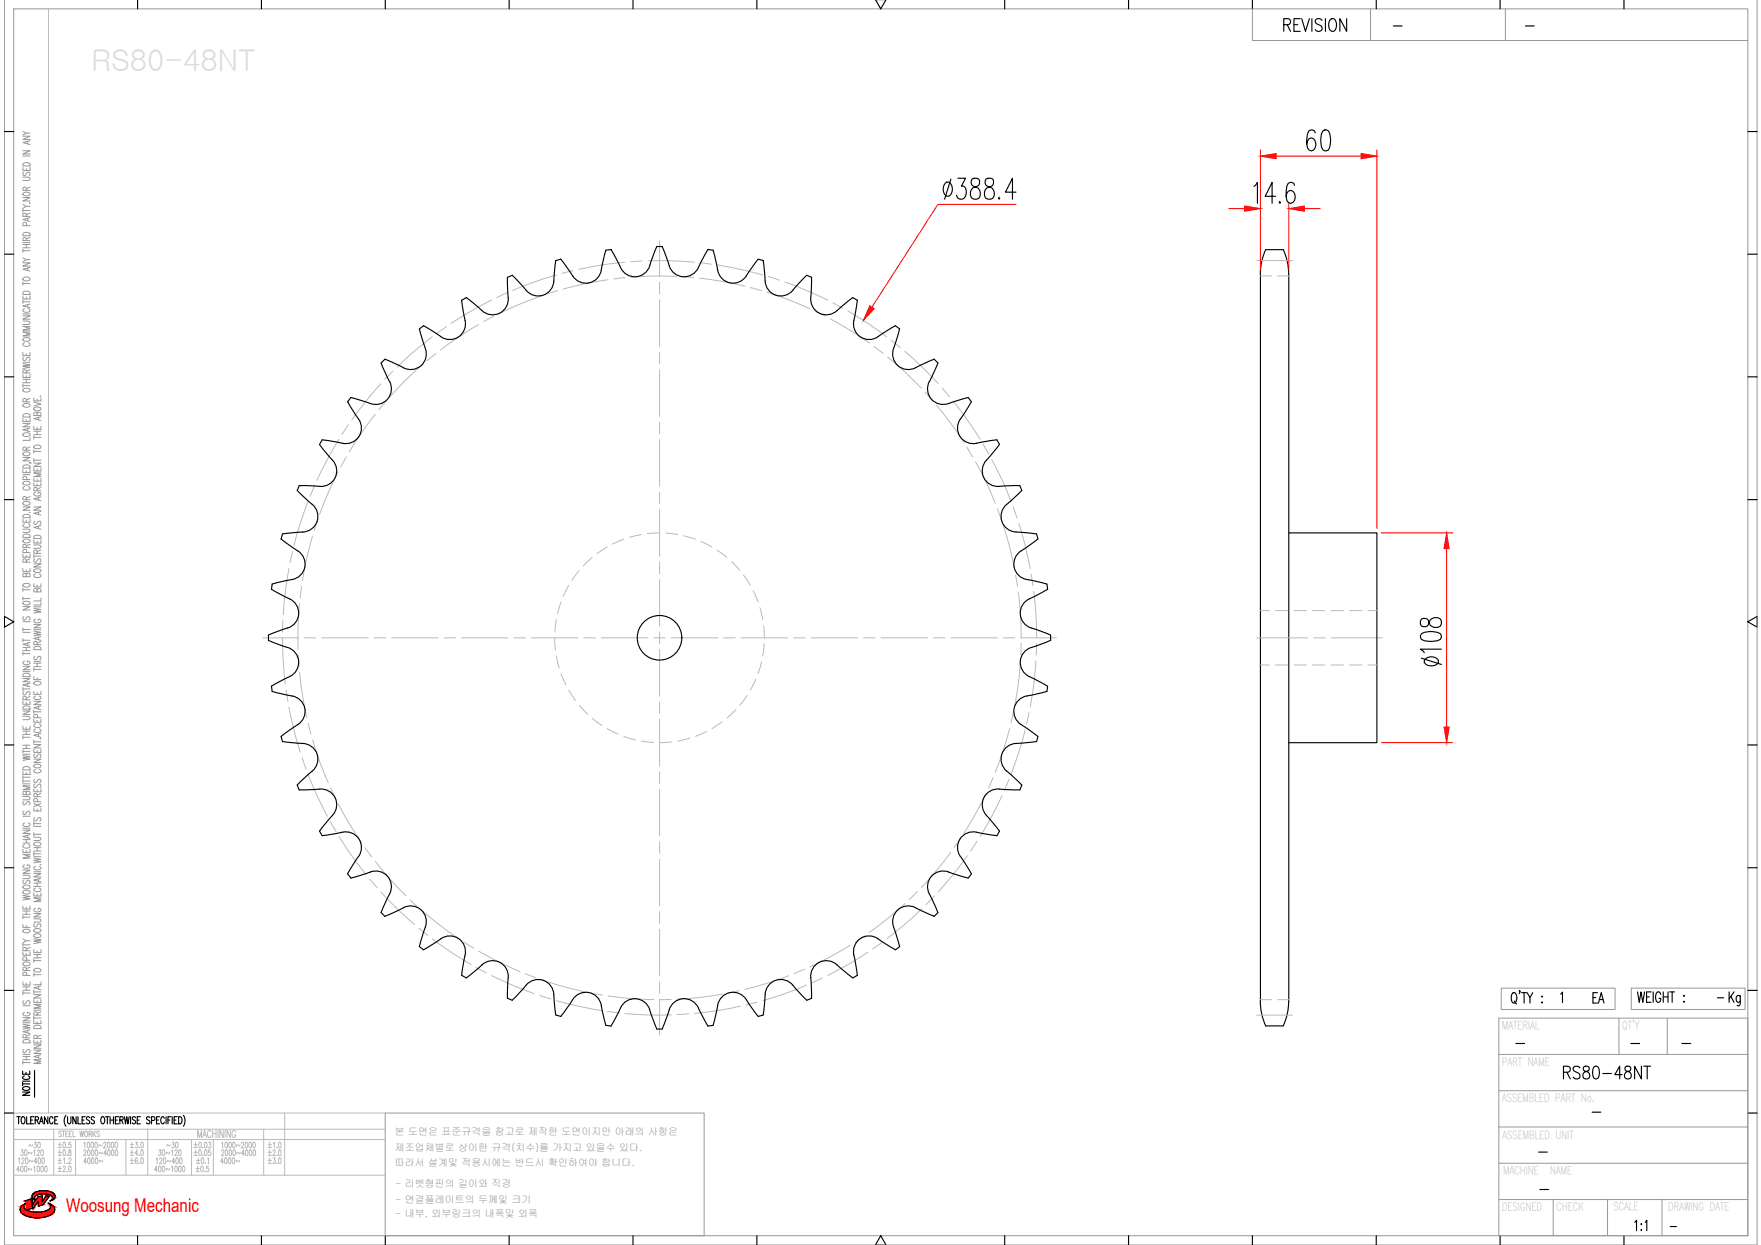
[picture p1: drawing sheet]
<svg xmlns="http://www.w3.org/2000/svg" width="297mm" height="210mm" viewBox="0 0 297 210" stroke-linecap="round" stroke-linejoin="round" font-family="sans-serif">
<defs><g id="words">
<text font-size="5.3" x="290.7" y="170.7">Kg</text>
<text font-size="4.9" x="267.8" y="170.4">EA</text>
<text font-size="3.2" fill="#f00" x="11.1" y="204.3">Woosung Mechanic</text>
<g font-size="2.6">
<text x="234.2" y="5.6">-</text>
<text x="256.5" y="5.6">-</text>
<text x="288.9" y="169.3">-</text>
<text x="254.7" y="177.1">-</text>
<text x="274.1" y="177.1">-</text>
<text x="282.9" y="177.1">-</text>
<text x="267.8" y="188.7">-</text>
<text x="258.6" y="195.4">-</text>
<text x="258.9" y="201.8">-</text>
<text x="280.8" y="208.1">-</text>
</g>
<g font-size="1.7" fill="#989898">
<text x="66.6" y="191.4">본 도면은 표준규격을 참고로 제작한 도면이지만 아래의 사항은</text>
<text x="66.6" y="194.1">제조업체별로 상이한 규격(치수)를 가지고 있을수 있다.</text>
<text x="66.6" y="196.6">따라서 설계및 적용시에는 반드시 확인하여야 합니다.</text>
<text x="66.7" y="200.2">- 리벳형핀의 길이와 직경</text>
<text x="66.7" y="202.8">- 연결플레이트의 두께및 크기</text>
<text x="66.7" y="205.2">- 내부, 외부링크의 내폭및 외폭</text>
</g>
</g></defs>
<!-- layer: 0 -->
<g fill="none" stroke="#989898" stroke-width=".17">
<path d="M.7 -.1v210h295.7v-210M2.3 1.5h292.5v206.8h-292.5zM211.3 1.5v5.3h83.5M231.2 1.5v5.3M253.9 1.5v5.3M3.9 33.3h1.2l-1.2 .6h1.2M3.9 29.9h.8l.4 .2-.2 .3h-1M3.9 28.2v.5h1.2v-.5M3.9 25.4h1.2l-1.2 .6h1.2M3.9 23h1.2l-1.2 .5h1.2M3.9 35.2v.6M3.9 35.5h1.2"/>
<path d="M3.9 34.5l.5 .3M3.9 26.3h1.2M3.9 22.1l.5 .4M3.9 39.3a.82 .82 0 0 1 1.2 .1v.3h-1.2zM3.9 32.5a.91 .91 0 0 1 1.2 .1 .64 .64 0 0 1-.6 .4 .64 .64 0 0 1-.6-.4zM3.9 27.6a.84 .84 0 0 1 1.2 .1v.3h-1.2zM4 29l-.1 .4 .1 .2 .3-.1a.52 .52 0 0 1 .7-.4l.1 .3-.2 .2M4.4 36.5v-.5h-.4l-.1 .5h1.2M4.4 32.1l-.1-.5h-.4v.5h1.2M4.4 28.4v.3M4.5 38.1l-.1-.5-.1-.1-.4 .1v.5h1.2M4.7 23.8v.4"/>
<path d="M4.7 36.8v.4M5 34.2v.1zM5.1 36.7l-1.2 .3 1.2 .3M5.1 34.8h-.7l-.5 .3M5.1 23.7l-1.2 .3 1.2 .4M5.1 22.5h-.7l-.5 .3M5.1 35.9l-.7 .3M5.1 31.6l-.7 .2M3.9 59.4v.6h1.2v-.6M3.9 54.1h.8l.4 .3-.2 .3h-1M3.9 53.2h1.2l-1.2 .6h1.2M3.9 49.9v.5h1.2v-.5"/>
<path d="M3.9 44.3h1.2l-1.2 .6h1.2M3.9 42v.5M3.9 47.5v.6M3.9 50.6v.6M3.9 52.9h1.2M3.9 50.9h1.2M3.9 47.8h1.2M3.9 43.5l.5 .3M3.9 42.3h1.2M3.9 41.8h1.2M3.9 41.2h1.2M3.9 40.9h1.2"/>
<path d="M3.9 57.1a.91 .91 0 0 1 1.2 0 .69 .69 0 0 1-1.2 .3zM3.9 49.2a.82 .82 0 0 1 1.2 .2v.2h-1.2zM3.9 46.9a.71 .71 0 0 1 1.2 .2 .7 .7 0 0 1-1.2-.1zM4.2 57.8a.32 .32 0 0 0-.3 .4 .32 .32 0 0 0 .4 .2h.3a.32 .32 0 0 0 .5-.2 .32 .32 0 0 0-.3-.4M4.2 52a.32 .32 0 0 0-.3 .5 .32 .32 0 0 0 .4 .2h.3a.32 .32 0 0 0 .5-.2 .32 .32 0 0 0-.3-.5M4.4 40.6v-.5h-.4l-.1 .5h1.2M4.4 41.2v.6M4.4 50.1v.3M4.4 59.6v.4M4.7 45.2v.4M4.7 51.4v.4M5.1 56h-1.2l1.2 .3-1.2 .3h1.2"/>
<path d="M5.1 55h-1.2l1.2 .3-1.2 .4h1.2M5.1 51.3l-1.2 .3 1.2 .3M5.1 45.1l-1.2 .3 1.2 .3M5.1 43.8h-.7l-.5 .3M5.1 40l-.7 .3M3.9 79.2v.5h1.2v-.5M3.9 77.1h1.2l-1.2 .6h1.2M3.9 73.2a.72 .72 0 0 1 1.2 .2 .87 .87 0 0 1-1.2 0zM3.9 71.4h1.2l-1.2 .6h1.2M3.9 70.5v.6h1.2v-.6M3.9 63.1v.5h1.2v-.5M3.9 61.3l1.2 .2-1.2 .2 1.2 .2-1.2 .2"/>
<path d="M3.9 64.7v.6M3.9 65h1.2M3.9 64.5h1.2M3.9 64h1.2M3.9 61.1h1.2M3.9 78.5a.84 .84 0 0 1 1.2 .1v.3h-1.2zM3.9 76.4a.71 .71 0 0 1 1.2 .2 .7 .7 0 0 1-1.2-.2zM3.9 69.9a.79 .79 0 0 1 1.2 .1v.3h-1.2zM3.9 68.2a.91 .91 0 0 1 1.2 .1 .69 .69 0 0 1-1.2 .2zM3.9 65.6a.74 .74 0 0 1 1.2 .2 .7 .7 0 0 1-1.2-.1zM4 60.2a.29 .29 0 0 0-.1 .5 .29 .29 0 0 0 .5-.1l.1-.2a.31 .31 0 0 1 .5-.1 .31 .31 0 0 1-.1 .5M4.4 75.9v-.5h-.5v.5h1.2"/>
<path d="M4.4 67.7v-.4l-.4-.1-.1 .5h1.2M4.4 62.9v-.5h-.5v.5h1.2M4.4 63.3v.3M4.4 64v.5M4.4 70.8v.3M4.4 79.4v.3M4.7 72.3v.4M5 78l.3 .1M5.1 73.8v.4h-1.2M5.1 72.2l-1.2 .3 1.2 .3M5.1 75.4l-.7 .2M5.1 67.2l-.7 .3"/>
<path d="M5.1 62.3l-.7 .3M5.7 78.9v.5h1.2v-.5M5.7 78.1h1.2l-1.2 .5h1.2M5.7 71.9v.5h1.2v-.5M5.7 67.8l1.2 .3-1.2 .3M5.7 67.1v.5h1.2v-.5M5.7 73.5v.5M5.7 75.8v.6M5.7 77.3v.6M5.7 77.6h1.2M5.7 76.1h1.2M5.7 73.7h1.2"/>
<path d="M5.7 73.3h1.2M5.7 72.7h1.2M5.8 75.2a.71 .71 0 0 1 1.1 .2 .73 .73 0 0 1-1.2-.1zM5.8 68.8a.91 .91 0 0 1 1.1 0 .69 .69 0 0 1-1.1 .3zM6.3 69.7l.2-.2h.3l.1 .2v.4h-1.2l.1-.6 .4 .1 .1 .5M6.3 67.3v.3M6.3 72.1v.3M6.3 72.7v.6M6.3 79.1v.3M6.5 70.4v.4M6.8 66.8h.1zM6.9 79.7h-1.2l1.2 .3-1.2 .4h1.2"/>
<path d="M6.9 70.3l-1.2 .3 1.2 .3M3.9 95.9v.5h1.2v-.5M3.9 93.4v.5h1.2v-.5M3.9 89.2h1l.2 .2-.2 .3-1 .1M3.9 87.5v.5h1.2v-.5M3.9 85.5h1.2l-1.2 .5h1.2M3.9 99.2v.5M3.9 99.4h1.2M3.9 80h1.2M3.9 98.5a.91 .91 0 0 1 1.2 .1 .64 .64 0 0 1-.6 .4 .64 .64 0 0 1-.6-.4zM3.9 91.1a.71 .71 0 0 1 1.2 .2 .73 .73 0 0 1-1.2-.2zM3.9 90.2a.79 .79 0 0 1 1.2 .1v.3h-1.2z"/>
<path d="M3.9 86.9a.82 .82 0 0 1 1.2 .1v.3h-1.2zM3.9 84.7a.91 .91 0 0 1 1.2 .1 .64 .64 0 0 1-.6 .4 .64 .64 0 0 1-.6-.4zM3.9 81.3a.91 .91 0 0 1 1.2 .1 .64 .64 0 0 1-.6 .4 .64 .64 0 0 1-.6-.4zM4.2 88.3a.32 .32 0 0 0-.3 .4 .32 .32 0 0 0 .4 .2h.3a.32 .32 0 0 0 .5-.2 .32 .32 0 0 0-.3-.4M4.2 82a.32 .32 0 0 0-.3 .4 .32 .32 0 0 0 .4 .2h.3a.32 .32 0 0 0 .5-.2 .32 .32 0 0 0-.3-.4M4.4 96.9l.3-.2h.3l.1 .2v.3h-1.2l.1-.5h.4v.5M4.4 94.8v-.5l-.4-.1-.1 .6h1.2M4.4 92.3l-.1-.5-.4 .1v.4h1.2M4.4 84.3v-.5l-.4-.1-.1 .6h1.2M4.4 87.7v.3M4.4 93.6v.3M4.4 96.1v.3"/>
<path d="M4.5 93.2l-.1-.5h-.5v.5h1.2M4.5 80.8l-.1-.4-.1-.1-.4 .1v.4h1.2M5 86.4h.1M5.1 94.2l-.7 .3M5.1 91.8l-.7 .2M5.1 83.7l-.7 .3M5.7 98.4v.5h1.2v-.5M5.7 95.1h1.2l-1.2 .5h1.2M5.7 91.9h.9l.3 .2-.2 .3h-1M5.7 91v.6h1.2v-.6M5.7 85.5h1.2l-1.2 .5h1.2M5.7 81.4v.5h1.2v-.5"/>
<path d="M5.7 80.6v.5h1.2v-.5M5.7 93.5v.6M5.7 93.8h1.2M5.8 96a.91 .91 0 0 1 1.1 .1 .64 .64 0 0 1-.6 .4 .64 .64 0 0 1-.6-.4zM5.8 90.4a.79 .79 0 0 1 1.1 .1v.3h-1.2zM5.9 94.2a.29 .29 0 0 0-.2 .5 .29 .29 0 0 0 .5-.1l.1-.2a.31 .31 0 0 1 .5-.1 .31 .31 0 0 1-.1 .5M5.9 87.9l-.2 .2 .2 .3 .3-.1 .1-.3a.3 .3 0 0 1 .5-.1 .3 .3 0 0 1-.1 .5M6 96.8a.32 .32 0 0 0-.3 .4 .32 .32 0 0 0 .5 .2h.2a.32 .32 0 0 0 .5-.2 .32 .32 0 0 0-.3-.4M6 83a.32 .32 0 0 0-.3 .4 .32 .32 0 0 0 .5 .2h.2a.34 .34 0 0 0 .5-.3 .34 .34 0 0 0-.5-.3v.2M6.3 99.4l.2-.2 .3 .1 .1 .1v.4h-1.2l.1-.5h.4l.1 .5M6.3 93.3l-.1-.5h-.4l-.1 .5h1.2M6.3 82.7l-.1-.5h-.4l-.1 .5h1.2"/>
<path d="M6.3 80.8v.3M6.3 81.6v.3M6.3 91.2v.4M6.3 98.6v.3M6.5 83.9v.4M6.5 86.4v.4M6.5 88.7v.4M6.9 88.6l-1.2 .3 1.2 .3M6.9 86.2l-1.2 .3 1.2 .4M6.9 83.8l-1.2 .3 1.2 .3M6.9 92.7l-.6 .3M6.9 82.2l-.6 .3"/>
<path d="M3.9 119.9h1.2l-1.2 .6h1.2M3.9 118.2v.5h1.2v-.5M3.9 114.4h1.2l-1.2 .5h1.2M3.9 112.3h1.2l-1.2 .6h1.2M3.9 102.3h1.2l-1.2 .5h1.2M3.9 100.6v.6M3.9 105.8v.6M3.9 107.6v.6M3.9 109.9v.6M3.9 115.9v.5M3.9 116.2h1.2M3.9 113.2h1.2"/>
<path d="M3.9 110.2h1.2M3.9 109.7h1.2M3.9 109.1h1.2M3.9 107.9h1.2M3.9 106.6h1.2M3.9 106.1h1.2M3.9 104.8h1.2M3.9 100.9h1.2M3.9 119.2a.84 .84 0 0 1 1.2 .1v.3h-1.2zM3.9 113.7a.82 .82 0 0 1 1.2 .1v.3h-1.2zM3.9 101.5a.91 .91 0 0 1 1.2 .1 .69 .69 0 0 1-1.2 .2zM4 116.6a.29 .29 0 0 0-.1 .5 .29 .29 0 0 0 .5-.1l.1-.2a.31 .31 0 0 1 .5-.1 .31 .31 0 0 1-.1 .5"/>
<path d="M4 104a.29 .29 0 0 0-.1 .4 .29 .29 0 0 0 .5 0l.1-.3a.31 .31 0 0 1 .5-.1 .31 .31 0 0 1-.1 .5M4.2 111.5a.32 .32 0 0 0-.3 .4 .32 .32 0 0 0 .4 .2h.3a.34 .34 0 0 0 .5-.3 .34 .34 0 0 0-.5-.3v.2M4.4 118v-.5l-.4-.1-.1 .6h1.2M4.4 109.1v.6M4.4 118.4v.3M4.7 108.4v.4M4.7 115.3v.4M5.1 115.2l-1.2 .3 1.2 .3M5.1 108.3l-1.2 .3 1.2 .3M5.1 117.4l-.7 .3M5.7 118.2h1.2l-1.2 .6h1.2M5.7 116.6v.5h1.2v-.5"/>
<path d="M5.7 114.1v.5h1.2M5.7 106.4l1.2 .2-1.2 .2 1.2 .2-1.2 .2M5.7 105.3h1.2l-1.2 .5h1.2M5.7 102.5l1.2 .3-1.2 .1 1.2 .3-1.2 .1M5.7 112.6v.5M5.7 119.7v.6M5.7 112.9h1.2M5.7 112.4h1.2M5.7 111.8h1.2M5.7 111.5h1.2M5.7 106.2h1.2M5.7 102.3h1.2"/>
<path d="M5.8 115a.71 .71 0 0 1 1.1 .3 .7 .7 0 0 1-1.2-.2zM5.8 109.1a.84 .84 0 0 1 1.1 .2v.2h-1.2zM5.9 110.7a.29 .29 0 0 0-.2 .4 .29 .29 0 0 0 .5 0l.1-.3a.31 .31 0 0 1 .5-.1 .31 .31 0 0 1-.1 .5M6 117.4a.32 .32 0 0 0-.3 .4 .32 .32 0 0 0 .5 .2h.2a.32 .32 0 0 0 .5-.2 .32 .32 0 0 0-.3-.4M6 104.4a.32 .32 0 0 0-.3 .4 .32 .32 0 0 0 .5 .2h.2a.33 .33 0 0 0 .5-.3 .33 .33 0 0 0-.5-.3v.2M6.3 108.7l-.1-.5h-.4l-.1 .5h1.2M6.3 111.8v.6M6.3 114.3v.3M6.3 116.7v.4M6.5 107.5v.4M6.5 119.1v.4M6.9 119l-1.2 .3 1.2 .3"/>
<path d="M6.9 107.3l-1.2 .3 1.2 .4M6.9 101.5v.5h-1.2M6.9 100.8v.5h-1.2M6.9 108.1l-.6 .3M3.9 139.9h1.2l-1.2 .6h1.2M3.9 134.3h.8l.4 .2-.2 .3h-1M3.9 130v.6h1.2v-.6M3.9 127.4l1.2 .2-1.2 .2 1.2 .2-1.2 .2M3.9 122.4v.6h1.2v-.6M3.9 120.8h.8l.4 .2-.2 .3h-1M3.9 124v.6M3.9 126.4v.6"/>
<path d="M3.9 130.8v.5M3.9 131.4v.6M3.9 139.6h1.2M3.9 137.6h1.2M3.9 132.2h1.2M3.9 131.7h1.2M3.9 131h1.2M3.9 127.2h1.2M3.9 126.7h1.2M3.9 126.2h1.2M3.9 125.6h1.2M3.9 124.3h1.2"/>
<path d="M3.9 123.8h1.2M3.9 123.3h1.2M3.9 129.4a.82 .82 0 0 1 1.2 .1v.3h-1.2zM4 136.8a.29 .29 0 0 0-.1 .4 .29 .29 0 0 0 .5 0l.1-.3a.31 .31 0 0 1 .5-.1 .31 .31 0 0 1-.1 .5M4 135.1l-.1 .2 .1 .4 .3-.1 .2-.3a.3 .3 0 0 1 .5-.1 .3 .3 0 0 1-.1 .5M4.2 138.7a.32 .32 0 0 0-.3 .4 .32 .32 0 0 0 .4 .3h.3a.32 .32 0 0 0 .5-.3 .32 .32 0 0 0-.3-.4M4.4 133.6l.3-.2h.3l.1 .2v.4h-1.2l.1-.6 .4 .1v.5M4.4 122.6v.4M4.4 123.3v.5M4.4 125.6v.6M4.4 130.2v.4M5.1 132.5h-1.2l1.2 .3-1.2 .3h1.2"/>
<path d="M5.7 136.2v.5h1.2v-.5M5.7 133v.5h1.2v-.5M5.7 128h1.2l-1.2 .6h1.2M5.7 126.3v.6h1.2v-.6M5.7 125.5h1.2l-1.2 .6h1.2M5.7 121.3v.5h1.2v-.5M5.7 124.8v.5M5.7 138.6v.5M5.7 139.3h1.2M5.7 138.9h1.2M5.7 135.5l1.2 .5M5.7 125.1h1.2"/>
<path d="M5.7 120h1.2M5.8 129a.91 .91 0 0 1 1.1 .1 .69 .69 0 0 1-1.1 .2zM5.9 137.9a.29 .29 0 0 0-.2 .4 .29 .29 0 0 0 .5 0l.1-.3a.31 .31 0 0 1 .5-.1 .31 .31 0 0 1-.1 .5M5.9 132.2l-.2 .4a.26 .26 0 0 0 .2 .2 .26 .26 0 0 0 .3-.2l.1-.2a.31 .31 0 0 1 .5-.1 .31 .31 0 0 1-.1 .5M5.9 131.4a.29 .29 0 0 0-.2 .5 .29 .29 0 0 0 .5-.1l.1-.2a.31 .31 0 0 1 .5-.1 .31 .31 0 0 1-.1 .5M5.9 127.1a.29 .29 0 0 0-.2 .5 .29 .29 0 0 0 .5-.1l.1-.2a.31 .31 0 0 1 .5-.1 .31 .31 0 0 1-.1 .5M6 129.7a.32 .32 0 0 0-.3 .4 .32 .32 0 0 0 .5 .2h.2a.32 .32 0 0 0 .5-.2 .32 .32 0 0 0-.3-.4M6 122.9a.32 .32 0 0 0-.3 .4 .32 .32 0 0 0 .5 .2h.2a.32 .32 0 0 0 .5-.2 .32 .32 0 0 0-.3-.4M6 122a.32 .32 0 0 0-.3 .5 .32 .32 0 0 0 .5 .2h.2a.32 .32 0 0 0 .5-.2 .32 .32 0 0 0-.3-.5M6.3 134.3l-.1-.4-.4-.1-.1 .5h1.2M6.3 121.4v.4M6.3 126.5v.4"/>
<path d="M6.3 133.2v.3M6.3 136.4v.3M6.3 135.2v-.5l-.2-.1-.3 .1-.1 .5h1.2M6.3 121v-.5h-.5l-.1 .5h1.2M6.5 123.8v.4M6.8 124.5h.1zM6.9 123.6l-1.2 .4 1.2 .3M6.9 135.5l-1.2 .5M6.9 133.8l-.6 .2M3.9 155.8v.6h1.2M3.9 152.8v.5h1.2v-.5M3.9 151l1.2 .1-1.2 .2 1.2 .2-1.2 .2"/>
<path d="M3.9 149.5a.72 .72 0 0 1 1.2 .1 .87 .87 0 0 1-1.2 0zM3.9 147.6h.8l.4 .2-.2 .3h-1M3.9 146.7h1.2l-1.2 .5h1.2M3.9 143.2v.5h1.2v-.5M3.9 154.4v.5M3.9 159v.6M3.9 159.3h1.2M3.9 158.3l.5 .3M3.9 154.6h1.2M3.9 154.1h1.2M3.9 153.6h1.2M3.9 142.1h1.2"/>
<path d="M3.9 141.6h1.2M3.9 156.8a.91 .91 0 0 1 1.2 .1 .64 .64 0 0 1-.6 .4 .64 .64 0 0 1-.6-.4zM3.9 150.3a.91 .91 0 0 1 1.2 0 .64 .64 0 0 1-.6 .5 .64 .64 0 0 1-.6-.5zM4 148.4a.29 .29 0 0 0-.1 .5 .29 .29 0 0 0 .5-.1l.1-.2a.31 .31 0 0 1 .5-.1 .31 .31 0 0 1-.1 .5M4.2 145.8a.32 .32 0 0 0-.3 .4 .32 .32 0 0 0 .4 .2h.3a.33 .33 0 0 0 .5-.3 .33 .33 0 0 0-.5-.3v.2M4.2 142.4a.32 .32 0 0 0-.3 .4 .32 .32 0 0 0 .4 .2h.3a.32 .32 0 0 0 .5-.2 .32 .32 0 0 0-.3-.4M4.4 141.6v.5M4.4 143.4v.3M4.4 152.9v.4M4.4 153.6v.5M4.4 156v.4M4.7 140.8v.4"/>
<path d="M5.1 158.6h-.7l-.5 .3M5.1 144.1h-1.2l1.2 .3-1.2 .3h1.2M5.1 140.7l-1.2 .3 1.2 .4M5.1 159.7l-.7 .3M5.7 158.3l1.2 .2-1.2 .2 1.2 .2-1.2 .2M5.7 154.9h.9l.3 .2-.2 .3-1 .1M5.7 154h1.2l-1.2 .6h1.2M5.7 150.5v.6h1.2v-.6M5.7 147.3h1.2l-1.2 .5h1.2M5.7 144.7l1.2 .2-1.2 .2 1.2 .2-1.2 .2M5.7 141.2h.9l.3 .2-.2 .3h-1M5.7 140.4v.5"/>
<path d="M5.7 143.7v.5M5.7 149.5h1.2M5.7 148.9h1.2M5.7 147h1.2M5.7 144.4h1.2M5.7 143.9h1.2M5.7 143.5h1.2M5.7 142.9h1.2M5.7 140.7h1.2M5.8 157.6a.71 .71 0 0 1 1.1 .2 .7 .7 0 0 1-1.2-.1zM5.8 156.7a.71 .71 0 0 1 1.1 .2 .7 .7 0 0 1-1.2-.1zM5.8 142.1a.71 .71 0 0 1 1.1 .3 .7 .7 0 0 1-1.2-.2z"/>
<path d="M5.9 155.8l-.2 .1 .2 .4 .3-.1 .1-.3a.3 .3 0 0 1 .5-.1 .3 .3 0 0 1-.1 .5M6 153.1a.32 .32 0 0 0-.3 .4 .32 .32 0 0 0 .5 .2h.2a.34 .34 0 0 0 .5-.3 .34 .34 0 0 0-.5-.3v.2M6 149.7a.32 .32 0 0 0-.3 .4 .32 .32 0 0 0 .5 .2h.2a.32 .32 0 0 0 .5-.2 .32 .32 0 0 0-.3-.4M6 146.1a.32 .32 0 0 0-.3 .4 .32 .32 0 0 0 .5 .2h.2a.32 .32 0 0 0 .5-.2 .32 .32 0 0 0-.3-.4M6.3 142.9v.6M6.3 148.9v.6M6.3 150.7v.4M6.5 148.2v.4M6.8 145.8h.1zM6.9 151.4h-1.2l1.2 .3-1.2 .3h1.2M6.9 148.1l-1.2 .3 1.2 .3M3.9 172.7l1.2 .2-1.2 .2 1.2 .2-1.2 .2"/>
<path d="M3.9 171.6h1.2l-1.2 .5h1.2M3.9 165.5v.6h1.2v-.6M3.9 160.5v.6h1.2v-.6M3.9 179.1h1.2M3.9 167.1v.6M3.9 178.9v.5M3.9 178.7h1.2M3.9 178.1h1.2M3.9 177.8h1.2M3.9 172.4h1.2M3.9 169.6h1.2M3.9 167.4h1.2"/>
<path d="M3.9 167h1.2M3.9 166.4h1.2M3.9 175.4a.82 .82 0 0 1 1.2 .1v.3h-1.2zM3.9 162.3a.71 .71 0 0 1 1.2 .3 .7 .7 0 0 1-1.2-.2zM4 176.9l-.1 .2 .1 .4 .3-.1 .2-.3a.3 .3 0 0 1 .5-.1 .3 .3 0 0 1-.1 .5M4 168.7a.29 .29 0 0 0-.1 .5 .29 .29 0 0 0 .5-.1l.1-.2a.31 .31 0 0 1 .5-.1 .31 .31 0 0 1-.1 .5M4.2 170.7a.32 .32 0 0 0-.3 .4 .32 .32 0 0 0 .4 .2h.3a.33 .33 0 0 0 .5-.3 .33 .33 0 0 0-.5-.3v.2M4.4 175v-.5l-.4-.1-.1 .6h1.2M4.4 163.6v-.5h-.4l-.1 .5h1.2M4.4 160.3v-.5h-.4l-.1 .5h1.2M4.4 160.7v.4M4.4 165.7v.4"/>
<path d="M4.4 166.4v.6M4.4 178.1v.6M4.5 164.5l-.1-.5h-.5v.5h1.2M4.5 161.9l-.1-.5-.1-.1-.4 .1v.5h1.2M4.7 173.7v.4M5.1 173.6l-1.2 .3 1.2 .4M5.1 174.4l-.7 .3M5.1 163.1l-.7 .2M5.7 177.1h1.2l-1.2 .5h1.2M5.7 176.2h1.2l-1.2 .5h1.2M5.7 175.3v.5h1.2v-.5M5.7 172v.6h1.2v-.6"/>
<path d="M5.7 168.5v.5h1.2v-.5M5.7 167.7h1.2l-1.2 .6h1.2M5.7 160.1v.5h1.2v-.5M5.7 171.6h1.2M5.7 161.7v.6M5.7 164.1v.5M5.7 166.9v.6M5.7 171.4v.5M5.7 170.3h1.2M5.7 167.2h1.2M5.7 164.3h1.2M5.7 162h1.2"/>
<path d="M5.7 161.5h1.2M5.7 160.9h1.2M5.8 173a.82 .82 0 0 1 1.1 .1v.3h-1.2zM5.8 163.4a.71 .71 0 0 1 1.1 .3 .87 .87 0 0 1-1.2 0zM6.3 175.1l-.1-.5h-.4l-.1 .5h1.2M6.3 171.1l-.1-.4-.4-.1-.1 .5h1.2M6.3 160.3v.3M6.3 160.9v.6M6.3 168.7v.3M6.3 172.2v.4M6.3 175.5v.3M6.5 166.3v.4"/>
<path d="M6.5 177.9v.4M6.9 178.7h-1.2l1.2 .3-1.2 .3h1.2M6.9 177.8l-1.2 .3 1.2 .3M6.9 169.3h-1.2l1.2 .4-1.2 .3h1.2M6.9 166.2l-1.2 .3 1.2 .4M6.9 165.5v.5h-1.2M6.9 174.5l-.6 .3M6.9 170.6l-.6 .3M252.8 177.8h42M252.8 171.7h42v36.6h-42zM253.2 166.6h19.2v3.6h-19.2zM273.1 171.7v6.1"/>
<path d="M275.2 166.6h19.2v3.6h-19.2zM281.2 171.7v6.1M65 187.7h53.8v20.6h-53.8zM252.8 196.1h42M252.8 183.9h42M252.8 190h42M252.8 202.2h42M262 202.2v6.1M271.2 202.2v6.1M280.3 202.2v6.1"/>
</g>
<g fill="none" stroke="#000" stroke-width=".19">
<path d="M23.2 -.1v1.6M44.1 -.1v1.6M65 -.1v1.6M85.9 -.1v1.6M106.8 -.1v1.6M127.7 -.1v1.6M147.7 -.1l.9 1.6 .9-1.6M169.5 -.1v1.6M190.4 -.1v1.6M211.3 -.1v1.6M232.1 -.1v1.6M253 -.1v1.6"/>
<path d="M273.9 -.1v1.6M216.5 4.2h.8a.52 .52 0 0 0 .4-.5 .52 .52 0 0 0-.4-.6h-.8v2.2M217.1 4.2l.6 1.1M218.3 4.2h.6M219.3 3.1h-1v2.2h1M219.6 3.1l.6 2.2 .7-2.2M221.3 3.1v2.2M223 3.4a.58 .58 0 0 0-.7-.3 .58 .58 0 0 0-.4 .8l.8 .4a.53 .53 0 0 1 .3 .5 .53 .53 0 0 1-.4 .5h-.3l-.4-.3M223.6 3.1v2.2M224.5 3.3l.1-.2a.93 .93 0 0 1 .8 1.4l-.1 .3a.57 .57 0 0 1-.5 .5 .57 .57 0 0 1-.6-.5 1.47 1.47 0 0 1 .3-1.5zM227.1 3.1v2.2l-1.1-2.2v2.2M.7 22.2h1.6"/>
<path d="M294.8 22.2h1.6M.7 42.9h1.6M70.7 55.5l1.1 3.3M71.7 58.8a2.67 2.67 0 0 1-.9 3 2.67 2.67 0 0 1-3.2-.1l-2.7-1.1-.6 .6M77.9 50.6l.4 2.9a2.71 2.71 0 0 1-1 3.3 2.71 2.71 0 0 1-3.4-.4l-2.5-1.5-.7 .6M85.6 46.7l.1 2.9a2.71 2.71 0 0 1-1.4 3.2 2.71 2.71 0 0 1-3.4-.8l-2.2-1.8-.8 .4M94.6 43.7l-.9 .2-.3 2.9a2.71 2.71 0 0 1-1.8 3 2.71 2.71 0 0 1-3.2-1.3l-2-2.1-.8 .4M103.1 42.1l1.3 2.5a2.68 2.68 0 0 0 2.5 2.1 2.68 2.68 0 0 0 2.7-1.9M103.1 42.1l-.9 .1-.7 2.8a2.71 2.71 0 0 1-2.2 2.7 2.71 2.71 0 0 1-3-1.7l-1.7-2.3M110.8 41.6l-1.2 3.2M110.8 41.6h.9M111.7 41.6l1.2 3.2"/>
<path d="M119.4 42.1l-1.4 2.5a2.68 2.68 0 0 1-2.5 2.1 2.68 2.68 0 0 1-2.6-1.9M119.4 42.1l.9 .1 .7 2.8a2.71 2.71 0 0 0 2.1 2.7 2.71 2.71 0 0 0 3.1-1.7l1.7-2.3 .8 .2 .3 2.9a2.71 2.71 0 0 0 1.8 3 2.71 2.71 0 0 0 3.3-1.3l2-2.1 .8 .4M136.9 46.7l-.1 2.9a2.72 2.72 0 0 0 1.4 3.2 2.72 2.72 0 0 0 3.4-.8l2.2-1.8 .8 .4M144 54a2.64 2.64 0 0 0 1.1 2.8 2.64 2.64 0 0 0 3 0M144.6 50.6l-.6 3.4M151.7 55.5l-.8 2.7a2.72 2.72 0 0 0 .6 3.5 2.72 2.72 0 0 0 3.4 0l2.7-1.1 .6 .6-1.4 3.1M151.8 55.5l-.7-.6-3 1.8M212.6 46.2l.3-2.4 .6-1.7h3l.7 2.3 .2 1.8M212.6 46.2v122.6M217.4 46.2v122.6l-.2 1.8-.7 2.4h-3l-.6-1.8-.3-2.4M294.8 42.9h1.6M.7 63.5h1.6"/>
<path d="M54.3 74.2l-.4 .7 1.8 2.3a2.71 2.71 0 0 1 .8 3.4 2.71 2.71 0 0 1-3.2 1.4l-2.8-.1M58.6 67.7l1.5 2.5a2.71 2.71 0 0 1 .4 3.4 2.71 2.71 0 0 1-3.3 1l-2.9-.5M59.2 67l-.6 .7M64.3 61.2l1.4 3.1M65.7 64.3a2.68 2.68 0 0 1-.5 3.2 2.68 2.68 0 0 1-3.3 .3l-2.7-.8M156.8 64.3a2.68 2.68 0 0 0 .5 3.2 2.68 2.68 0 0 0 3.2 .3l2.8-.8 .6 .7-1.6 2.5a2.67 2.67 0 0 0-.5 3.2 2.67 2.67 0 0 0 2.9 1.3M168.1 74.1l-3.4 .6M168.2 74.2l.4 .7-1.8 2.3a2.71 2.71 0 0 0-.8 3.4 2.71 2.71 0 0 0 3.1 1.4l2.9-.1M294.8 63.5h1.6M.7 84.2h1.6M45.8 99.3l2.5 1.4a2.71 2.71 0 0 1 2.1 2.8 2.71 2.71 0 0 1-2.4 2.5l-2.7 1.1v.9M45.9 98.5l-.1 .9"/>
<path d="M50.2 92.9a2.68 2.68 0 0 1 1.1 3 2.68 2.68 0 0 1-2.6 1.9l-2.8 .7M50.5 81.9l-.4 .8 2.1 2a2.71 2.71 0 0 1 1.3 3.2 2.71 2.71 0 0 1-3 1.8l-2.9 .3-.2 .9 2.8 2M172 81.9l.3 .8-2.1 2a2.71 2.71 0 0 0-1.2 3.2 2.71 2.71 0 0 0 3 1.8l2.9 .3 .2 .9M172.2 92.9a2.68 2.68 0 0 0-1.1 3 2.68 2.68 0 0 0 2.7 1.9l2.8 .7M175.1 90.9l-2.9 2M176.6 98.5l.1 .9-3.1 1.6M217.4 89.8h14.8v35.4h-14.8M294.8 84.2h1.6M.7 103.9l1.6 .9-1.6 .9zM45.3 108l2.7 1a2.71 2.71 0 0 1 2.4 2.5 2.71 2.71 0 0 1-2.1 2.8l-2.5 1.4M45.8 115.7l.1 .9M45.9 116.6l2.8 .6a2.71 2.71 0 0 1 2.7 2.2 2.71 2.71 0 0 1-1.7 3.1l-2.3 1.7"/>
<path d="M173.6 101a2.67 2.67 0 0 0-1.5 2.8 2.67 2.67 0 0 0 2.4 2.2l2.7 1.1v.9M173.6 114.1l3.1 1.6-.1 .9M176.6 116.6l-2.8 .6a2.71 2.71 0 0 0-2.7 2.2 2.71 2.71 0 0 0 1.6 3.1l2.4 1.7M177.2 108l-2.7 1a2.67 2.67 0 0 0-2.4 2.2 2.67 2.67 0 0 0 1.5 2.9M294.8 104.8l1.6-.9v1.8zM.7 125.6h1.6M47.4 124.2l.2 .8 2.9 .3a2.71 2.71 0 0 1 3 1.8 2.71 2.71 0 0 1-1.3 3.3l-2.1 1.9 .1 .3 .3 .6 2.8-.1a2.72 2.72 0 0 1 3.2 1.4 2.72 2.72 0 0 1-.8 3.4l-1.8 2.2 .4 .8M175.1 124.2l-.3 .8-2.8 .3a2.71 2.71 0 0 0-3 1.8 2.71 2.71 0 0 0 1.2 3.3l2.2 2-.1 .2-.3 .6-2.9-.1a2.72 2.72 0 0 0-3.2 1.4 2.72 2.72 0 0 0 .9 3.4l1.8 2.2-.4 .8-3.5-.6M294.8 125.6h1.6M.7 146.3h1.6M54.3 140.9l2.9-.5a2.71 2.71 0 0 1 3.3 1 2.71 2.71 0 0 1-.4 3.5l-1.5 2.4M58.6 147.3l.6 .7"/>
<path d="M62.5 147a2.64 2.64 0 0 1 2.9 .7 2.64 2.64 0 0 1 .3 3M62.5 147l-3.3 1M64.3 153.9l.6 .6M64.9 154.5l2.7-1.2a2.67 2.67 0 0 1 3.2-.1 2.67 2.67 0 0 1 .9 3.1M65.7 150.7l-1.4 3.2M71.8 156.3l-1.1 3.3M74.4 158.3a2.68 2.68 0 0 1 3.2 .1 2.68 2.68 0 0 1 .7 3.2l-.4 2.8 .8 .5 2.2-1.8a2.71 2.71 0 0 1 3.4-.9 2.71 2.71 0 0 1 1.4 3.2l-.1 2.9 .5 .2 .3 .1 2-2.1a2.71 2.71 0 0 1 3.2-1.2 2.71 2.71 0 0 1 1.8 2.9l.3 2.9 .9 .3M74.4 158.3l-3 1.8-.7-.5M148.1 158.3l3 1.8 .7-.5M148.1 158.3a2.64 2.64 0 0 0-3-.1 2.64 2.64 0 0 0-1.1 2.8M157.6 154.5l-2.7-1.2a2.72 2.72 0 0 0-3.4 .1 2.72 2.72 0 0 0-.6 3.4l.8 2.8M160 147a2.68 2.68 0 0 0-3.1 1 2.68 2.68 0 0 0 .1 3.2l1.2 2.7-.6 .6"/>
<path d="M164.7 140.3a2.67 2.67 0 0 0-2.9 1.4 2.67 2.67 0 0 0 .5 3.2l1.6 2.4-.6 .7-3.3-1M294.8 146.3h1.6M.7 167h1.6M96.6 168.5a2.68 2.68 0 0 1 3-1.1 2.68 2.68 0 0 1 1.9 2.7l.7 2.8 .9 .1 1.6-3.1M96.6 168.5l-2 2.9M104.7 169.9a2.67 2.67 0 0 1 2.9-1.5 2.67 2.67 0 0 1 2.2 2.4l1 2.7M117.8 169.9a2.67 2.67 0 0 0-2.9-1.5 2.67 2.67 0 0 0-2.2 2.4l-1 2.7h-.9M125.9 168.5a2.68 2.68 0 0 0-3.1-1.1 2.68 2.68 0 0 0-1.8 2.7l-.7 2.8-.9 .1-1.6-3.1M136.9 168.3l-.8 .3-2-2.1a2.71 2.71 0 0 0-3.3-1.2 2.71 2.71 0 0 0-1.8 2.9l-.2 2.9-.9 .3-2-2.9M144 161l.6 3.4-.8 .5-2.2-1.8a2.72 2.72 0 0 0-3.4-.9 2.72 2.72 0 0 0-1.4 3.2l.1 2.9M255.2 167.4h.1a.77 .77 0 0 1 .5 1v.3a.41 .41 0 0 1-.4 .4 .41 .41 0 0 1-.4-.4l-.1-.7zM255.4 168.8l.4 .5"/>
<path d="M256.4 167.1l-.1 .1v-.1v-.1l.1 .1-.1 .4M256.7 167.4h.8M257.1 167.4v1.7M257.6 167.4l.5 .8v.9M258.5 167.4l-.4 .8M260.1 168v.1zM260.1 168.9v.2zM263.3 167.6l.3-.3v1.7M267.2 179.9a.45 .45 0 0 0 .1 .7 .76 .76 0 0 1 .7 .4 .76 .76 0 0 1 0 .8 .64 .64 0 0 1-1-.2 .64 .64 0 0 1 .5-.9l.3-.1a.45 .45 0 0 0 .2-.7l-.3-.1zM268.9 179.9l.4-.1a1.05 1.05 0 0 1 .5 1.2l-.3 .8-.4 .1a1.05 1.05 0 0 1-.5-1.2zM274.2 179.9a.45 .45 0 0 0 .1 .7 .7 .7 0 0 1 .8 .5 .7 .7 0 0 1-.3 .8 .63 .63 0 0 1-.8-.5 .63 .63 0 0 1 .5-.7l.3-.1a.43 .43 0 0 0 .3-.5 .43 .43 0 0 0-.3-.3zM276.2 167.2l.3 1.8 .3-1.8 .3 1.8 .3-1.8"/>
<path d="M276.9 179.8v2.1l-1.2-2.1v2.1M277.3 179.8h1.1M277.7 168.1h.5M277.8 179.8v2.1M278.5 167.2h-.8v1.8h.8M278.9 167.2v1.8M280.1 167.7a.4 .4 0 0 0-.4-.5 .4 .4 0 0 0-.4 .5v.9a.4 .4 0 0 0 .2 .3 .4 .4 0 0 0 .5 0l.1-.6h-.3M280.6 168.1h.8M280.6 167.2v1.8M281.4 167.2v1.8M281.7 167.2h.8M282.1 167.2v1.8"/>
<path d="M284 167.8v.2zM284 168.8v.2zM.7 187.7h1.6M2.8 188.3h.6M3.1 188.3v1.2M3.7 188.3h.1a.64 .64 0 0 1 .4 .6 .64 .64 0 0 1-.4 .6 .85 .85 0 0 1-.1-1.2zM3.8 184.1h1.2l-1.2 .6h1.2M3.8 180.6v.5h1.2v-.5M3.8 182.7h1.2M3.8 182.5v.5M3.8 182.3h1.2M3.9 183.4a.71 .71 0 0 1 1.1 .2 .7 .7 0 0 1-1.2-.2z"/>
<path d="M4.1 181.4a.32 .32 0 0 0-.3 .4 .32 .32 0 0 0 .5 .2l.7-.2v-.2l-.3-.2M4.4 180.8v.3M4.5 188.3v1.2h.5M5.2 188.8h.3M5.7 188.3h-.5v1.2h.5M5.8 180.5v4.5M5.9 188.8h.5l.1-.4-.6-.1v1.2M6.2 188.8l.3 .7M6.7 189.5l.3-1.2 .3 1.2M6.8 189.1h.4M8.1 188.3v1.2l-.6-1.2v1.2M8.9 188.5l-.2-.2a.64 .64 0 0 0-.4 .6 .64 .64 0 0 0 .4 .6l.2-.3"/>
<path d="M9.2 188.8h.4M9.7 188.3h-.5v1.2h.5M11.1 188a1.56 1.56 0 0 0 0 1.9M11.4 188.3v.8l.2 .4 .3-.2 .1-1M12.8 188.3v1.2l-.5-1.2v1.2M13.2 188.3v1.2h.4M13.9 188.8h.3M14.4 188.3h-.5v1.2h.5M15.1 188.4l-.2-.1-.3 .1 .1 .3 .4 .3v.3l-.2 .2-.3-.2M15.9 188.4l-.2-.1h-.3v.4l.4 .2 .1 .4-.2 .2-.3-.2M17.2 188.3h.1a.64 .64 0 0 1 .4 .6 .64 .64 0 0 1-.4 .6 .85 .85 0 0 1-.1-1.2zM17.8 188.3h.6"/>
<path d="M18.1 188.3v1.2M18.6 188.8h.5M18.6 188.3v1.2M19.1 188.3v1.2M19.5 188.8h.3M20 188.3h-.5v1.2h.5M20.2 188.8h.5l.1-.4-.6-.1v1.2M20.5 188.8l.3 .7M21 188.3l.2 1.2 .2-1.2 .2 1.2 .2-1.2M22 188.3v1.2M22.9 188.4l-.2-.1h-.3l-.1 .4 .5 .2 .1 .4-.2 .2-.4-.2M23.1 188.8h.4"/>
<path d="M23.7 188.3h-.6v1.2h.6M25.3 188.4a.29 .29 0 0 0-.5-.1 .29 .29 0 0 0 .1 .5l.3 .1 .1 .4-.2 .2-.4-.2M25.6 188.9l.4-.1 .1-.1-.1-.4h-.4v1.2M26.4 188.8h.3M26.9 188.3h-.5v1.2h.5M27.7 188.5l-.2-.2a.64 .64 0 0 0-.4 .6 .64 .64 0 0 0 .4 .6l.2-.3M28 188.3v1.2M28.3 188.8h.3M28.8 188.3h-.5v1.2M29 188.3v1.2M29.4 188.8h.3M29.9 188.3h-.5v1.2h.5"/>
<path d="M30.1 188.3a.64 .64 0 0 1 .6 .4 .64 .64 0 0 1-.2 .7l-.4 .1zM30.9 188a1.66 1.66 0 0 1 0 1.9M263.7 180.8h.8a.52 .52 0 0 0 .4-.5 .52 .52 0 0 0-.4-.5h-.8v2.1M264.3 180.8l.6 1.1M266.5 180.1a.61 .61 0 0 0-.7-.4 .61 .61 0 0 0-.4 .6l.1 .3 .8 .4a.55 .55 0 0 1-.2 .9h-.3l-.4-.3M270.3 181h1.5M273.6 181.2h-1.2l.8-1.4v2.1M294.8 187.7h1.6M23.2 208.3v1.6M44.1 208.3v1.6M65 208.3v1.6M85.9 208.3v1.6"/>
<path d="M106.8 208.3v1.6M127.7 208.3v1.6M148.6 208.3l.9 1.6h-1.8zM169.5 208.3v1.6M190.4 208.3v1.6M211.3 208.3v1.6M232.1 208.3v1.6M253 208.3v1.6M273.9 208.3v1.6M275.7 206.1l.3-.4v1.8M276.8 206.3v.2zM276.8 207.3v.2z"/>
<path d="M277.5 206.1l.3-.4v1.8"/>
<circle cx="111.2" cy="107.5" r="3.8"/>
</g>
<g fill="none" stroke="#bababa" stroke-width=".17">
<path d="M8.2 1.5v186.2M2.3 187.7h62.7v20.6M2.3 190.4h62.7M2.3 192.1h62.7M2.3 198.1h62.7M3.1 195.4l.2-.2v1M3.3 197.2h-.5l.3-.6v1M3.5 193.9h.4l-.2 .3a.26 .26 0 0 1 .2 .4 .26 .26 0 0 1-.4 0M3.6 196.7l.1-.1a.57 .57 0 0 1 0 1l-.2-.2zM3.7 195.4v-.1a.21 .21 0 0 1 .3 0 .21 .21 0 0 1 0 .3l-.4 .6h.5M4.2 196.7l.1-.1a.57 .57 0 0 1 0 1l-.2-.2zM4.2 193.9h.1a.59 .59 0 0 1 0 .9l-.2-.2z"/>
<path d="M4.4 195.3l.1-.1a.56 .56 0 0 1 0 1l-.2-.4zM5.4 197l-.1 .2-.4-.2-.1 .3M5.4 194.3l-.1 .2-.4-.2-.1 .3M5.5 193l-.1 .2-.4-.2-.1 .3M5.5 195.6l-.1 .3-.3-.3-.1 .3M5.7 196.8l.1-.2v1M5.7 194l.1-.1v.9M5.8 192.6h.3l-.2 .3a.27 .27 0 0 1 .3 .4 .27 .27 0 0 1-.5 .1M6.3 195.9h-.5l.3-.7v1M6.3 194.1v-.1a.21 .21 0 0 1 .3-.1 .21 .21 0 0 1 0 .3l-.4 .6h.5M6.3 196.7l.1-.1a.57 .57 0 0 1 0 1l-.2-.5zM6.5 192.6a.59 .59 0 0 1 0 .9l-.1-.4z"/>
<path d="M6.5 195.3l.1-.1a.56 .56 0 0 1 0 1l-.2-.4zM7 196.7l.1-.1a.54 .54 0 0 1 0 1l-.2-.5zM7 193.9h.1a.56 .56 0 0 1 0 .9l-.2-.4zM7.1 195.3l.1-.1a.59 .59 0 0 1 0 1l-.1-.2zM7.6 196.7l.1-.1a.57 .57 0 0 1 0 1l-.2-.2zM9.1 190.4v7.7M9.8 195.6h.6M9.8 196.1h.6M9.8 197h.6M9.8 197.5h.6M9.8 194.3h.6M9.8 194.8h.6"/>
<path d="M9.8 193h.6M9.8 193.5h.6M10.1 192.6v.8M10.1 193.9v.8M10.1 195.2v.8M10.1 196.6v.8M10.4 190.8l-.2-.1-.3 .1v.2l.5 .4-.2 .3-.3-.2M10.5 190.7h.4M10.6 196.8l.1-.1a.21 .21 0 0 1 .3 0 .21 .21 0 0 1 0 .3l-.4 .6h.5M10.7 195.4l.2-.2v1M10.7 193.9h.1a.59 .59 0 0 1 0 .9l-.2-.2zM10.7 192.6h.1a.59 .59 0 0 1 0 .9l-.2-.1z"/>
<path d="M10.7 190.7v1M11.1 191.2h.3M11.3 197.5h.1M11.3 193.4h.1M11.3 196.1v.1zM11.3 194.7v.1zM11.5 190.7h-.4v1h.4M11.6 195.4v-.1a.21 .21 0 0 1 .3 0 .21 .21 0 0 1 0 .3l-.3 .6h.4M11.6 193.9v.3a.31 .31 0 0 1 .4 .3 .31 .31 0 0 1-.4 .3 .4 .4 0 0 1 .3-.6v-.3zM11.7 196.7l.1-.1a.57 .57 0 0 1 0 1l-.2-.5zM11.7 191.2h.3M11.9 192.6h-.3v.4a.26 .26 0 0 1 .4 .2 .26 .26 0 0 1-.4 .2"/>
<path d="M12.1 190.7h-.4v1h.4M12.3 190.7v1h.4M12.7 192.1v6M13.5 190.7l.1 1 .2-1 .2 1 .1-1M14.1 192.8l.2-.2v.9M14.1 194.1l.1-.1a.21 .21 0 0 1 .3-.1 .21 .21 0 0 1 0 .3l-.4 .6h.4M14.4 190.7h.1a.51 .51 0 0 1 .3 .5 .51 .51 0 0 1-.3 .5 .7 .7 0 0 1-.1-1zM14.6 195.9h-.5l.3-.7v1M14.8 192.6h.1a.59 .59 0 0 1 0 .9l-.2-.4zM14.8 193.9h.1a.56 .56 0 0 1 0 .9l-.2-.4zM14.9 195.3l.1-.1a.59 .59 0 0 1 0 1l-.2-.4zM15 191.2l.4-.1v-.4h-.4v1"/>
<path d="M15.2 191.2l.3 .5M15.4 192.6h.1a.56 .56 0 0 1 0 .9l-.2-.4zM15.5 193.9h.1a.59 .59 0 0 1 0 .9l-.2-.2zM15.5 195.3l.1-.1a.59 .59 0 0 1 0 1l-.2-.2zM15.7 190.7v1M15.8 191.1l.3 .6M16.1 192.6h.1a.59 .59 0 0 1 0 .9l-.2-.1zM16.1 193.9h.1a.59 .59 0 0 1 0 .9l-.2-.4zM16.1 190.7l-.4 .6M16.2 195.3v-.1a.59 .59 0 0 1 0 1l-.1-.4zM16.8 190.8l-.2-.1-.3 .1v.2l.5 .4-.2 .3-.3-.2M17.2 193l-.1 .2-.4-.2v.3"/>
<path d="M17.3 194.3l-.1 .2-.4-.2-.1 .3M17.3 195.6l-.1 .3-.4-.3-.1 .3M17.5 192.8v-.1a.22 .22 0 0 1 .3-.1 .22 .22 0 0 1 .1 .3l-.5 .6h.5M18 194.5h-.5l.3-.6v.9M18.2 192.6h.1a.59 .59 0 0 1 0 .9l-.2-.1zM18.3 193.9a.59 .59 0 0 1 0 .9l-.2-.4zM18.8 192.6h.1a.59 .59 0 0 1 0 .9l-.2-.4zM18.9 193.9h.1a.56 .56 0 0 1 0 .9l-.2-.4zM19.5 192.6h.1a.59 .59 0 0 1 0 .9l-.2-.4zM19.5 193.9h.1a.59 .59 0 0 1 0 .9l-.1-.2zM21.2 192.1v6M22 195.6h.5"/>
<path d="M22 196.1h.5M22 194.3h.5M22 194.8h.5M22 193h.5M22 193.5h.5M22.3 192.6v.8M22.3 193.9v.8M22.3 195.2v.8M22.8 192.6h.4l-.2 .3a.27 .27 0 0 1 .2 .4 .27 .27 0 0 1-.4 .1M23.2 195.4v-.1a.49 .49 0 0 0-.5 .4 .49 .49 0 0 0 .3 .5 .28 .28 0 0 0 .2-.3 .28 .28 0 0 0-.3-.3l-.1 .3M23.2 194.5h-.4l.3-.6v.9M23.5 193.4h.1"/>
<path d="M23.5 196.1v.1zM23.5 194.7v.1zM23.8 195.3l.1-.1a.59 .59 0 0 1 0 1l-.2-.4zM23.8 193.9h.1a.59 .59 0 0 1 0 .9l-.2-.4zM23.8 192.6h.1a.59 .59 0 0 1 0 .9l-.2-.4zM24.9 190.3v7.8M26.3 195.4l.2-.2v1M26.6 197.2h-.5l.3-.6v1M26.8 193.9h.3l-.2 .3a.27 .27 0 0 1 .3 .4 .27 .27 0 0 1-.5 0M26.8 196.7l.1-.1a.57 .57 0 0 1 0 1l-.2-.5zM26.9 195.4l.1-.1a.21 .21 0 0 1 .3 0 .21 .21 0 0 1 0 .3l-.4 .6h.4M27.4 196.7l.1-.1a.57 .57 0 0 1 0 1l-.1-.2z"/>
<path d="M27.4 193.9h.1a.59 .59 0 0 1 0 .9l-.1-.2zM27.6 195.3l.1-.1a.59 .59 0 0 1 0 1l-.2-.4zM28.6 197l-.1 .2-.4-.2-.1 .3M28.6 194.3l-.1 .2-.4-.2-.1 .3M28.7 193l-.1 .2-.4-.2v.3M28.8 195.6l-.1 .3-.4-.3-.1 .3M28.9 196.8l.2-.2v1M28.9 194l.2-.1v.9M29 192.6h.4l-.2 .3a.27 .27 0 0 1 .2 .4 .27 .27 0 0 1-.4 .1M29.5 195.9h-.5l.3-.7v1M29.5 194.1l.1-.2a.26 .26 0 0 1 .3 .1 .26 .26 0 0 1-.1 .4l-.3 .4h.4M29.6 196.7l.1-.1a.57 .57 0 0 1 0 1l-.2-.2z"/>
<path d="M29.7 192.6h.1a.59 .59 0 0 1 0 .9l-.2-.1zM29.7 195.3l.1-.1a.59 .59 0 0 1 0 1l-.2-.4zM30.2 196.7l.1-.1a.57 .57 0 0 1 0 1l-.2-.5zM30.2 193.9h.1a.59 .59 0 0 1 0 .9l-.2-.4zM30.4 195.3l.1-.1a.59 .59 0 0 1 0 1l-.2-.2zM30.8 196.7l.2-.1a.57 .57 0 0 1 0 1l-.2-.2zM32.3 192.1v6M32.7 194.3h.6M32.7 194.8h.6M32.7 193h.6M32.7 193.5h.6M33 192.6v.8"/>
<path d="M33 193.9v.8M33 197h.6M33 197.5h.6M33.1 195.6h.6M33.1 196.1h.6M33.3 196.6v.8M33.3 191.8v-1.2l.4 1.2 .3-1.2v1.2M33.4 195.2v.8M33.6 193.9h.1a.59 .59 0 0 1 0 .9l-.2-.4zM33.6 192.6h.1a.59 .59 0 0 1 0 .9l-.2-.4zM33.9 196.7l.1-.1a.57 .57 0 0 1 0 1l-.2-.5zM34 195.3l.1-.1a.59 .59 0 0 1 0 1l-.2-.4z"/>
<path d="M34.2 191.8l.3-1.2 .3 1.2M34.2 193.4h.1M34.2 194.7v.1zM34.3 191.4h.4M34.6 197.5h.1M34.6 193.9h.1a.59 .59 0 0 1 0 .9l-.2-.2zM34.6 192.6h.1a.59 .59 0 0 1 0 .9l-.2-.1zM34.6 196.1v.1zM35 195.4l.2-.2v1M35.2 196.6h-.3v.4a.28 .28 0 0 1 .4 .3 .28 .28 0 0 1-.5 .2v-.1M35.2 192.6h.3l-.1 .3a.27 .27 0 0 1 .2 .4 .27 .27 0 0 1-.5 .1M35.5 193.9h-.3v.4a.26 .26 0 0 1 .4 .2 .26 .26 0 0 1-.4 .2l-.1-.1"/>
<path d="M35.6 190.9l-.2-.3a.64 .64 0 0 0-.4 .6 .64 .64 0 0 0 .4 .6l.2-.3M35.9 191.1h.5M35.9 190.6v1.2M36 192.1v6M36.4 190.6v1.2M36.8 190.6v1.2M37.4 194.1v-.2a.26 .26 0 0 1 .4 .1 .26 .26 0 0 1-.1 .4l-.4 .4h.5M37.4 192.8l.2-.2v.9M37.6 190.6v1.2l-.5-1.2v1.2M37.7 195.9h-.5l.3-.7v1M38 195.3l.1-.1a.59 .59 0 0 1 0 1l-.2-.4zM38 190.6v1.2"/>
<path d="M38 192.6h.1a.59 .59 0 0 1 0 .9l-.1-.1zM38.1 193.9h.1a.59 .59 0 0 1 0 .9l-.2-.4zM38.6 195.3l.1-.1a.59 .59 0 0 1 0 1l-.2-.2zM38.7 192.6h.1a.56 .56 0 0 1 0 .9l-.2-.4zM38.7 193.9h.1a.59 .59 0 0 1 0 .9l-.1-.2zM38.8 190.6v1.2l-.5-1.2v1.2M39.3 195.3v-.1a.59 .59 0 0 1 0 1l-.2-.4zM39.3 192.6h.1a.59 .59 0 0 1 0 .9l-.1-.1zM39.4 193.9h.1a.59 .59 0 0 1 0 .9l-.2-.2zM39.7 190.9l-.2-.3a.64 .64 0 0 0-.4 .6 .64 .64 0 0 0 .4 .6l.2-.3v-.2h-.2M40.4 195.6l-.1 .3-.4-.3-.1 .3M40.5 193l-.1 .2-.4-.2-.1 .3"/>
<path d="M40.5 194.3l-.1 .2-.4-.2-.1 .3M40.7 192.8l.1-.1a.22 .22 0 0 1 .3-.1 .22 .22 0 0 1 0 .3l-.4 .6h.5M41.2 194.5h-.4l.3-.6v.9M41.4 192.6h.1a.59 .59 0 0 1 0 .9l-.1-.1zM41.5 193.9h.1a.59 .59 0 0 1 0 .9l-.2-.2zM42.1 192.6h.1a.59 .59 0 0 1 0 .9l-.2-.4zM42.1 193.9h.1a.59 .59 0 0 1 0 .9l-.2-.4zM42.7 192.6h.1a.56 .56 0 0 1 0 .9l-.2-.4zM42.8 193.9h.1a.59 .59 0 0 1 0 .9l-.2-.2zM44.5 190.4v7.7M45.2 195.6h.6M45.2 196.1h.6"/>
<path d="M45.2 194.3h.6M45.2 194.8h.6M45.2 193h.6M45.2 193.5h.6M45.5 192.6v.8M45.5 193.9v.8M45.5 195.2v.8M46 194.1l.1-.1a.21 .21 0 0 1 .3-.1 .21 .21 0 0 1 0 .3l-.4 .6h.5M46.1 195.2h.3l-.2 .4a.27 .27 0 0 1 .3 .4 .27 .27 0 0 1-.5 0M46.1 192.8l.2-.2v.9M46.7 193.4h.1M46.7 196.1v.1z"/>
<path d="M46.7 194.7v.1zM47.1 195.3l.1-.1a.59 .59 0 0 1 0 1l-.2-.4zM47.1 193.9h.1a.59 .59 0 0 1 0 .9l-.2-.4zM47.1 192.6h.1a.59 .59 0 0 1 0 .9l-.2-.4zM48 187.7v10.4"/>
</g>
<!-- layer: LOGO -->
<g fill="#f00" stroke="#f00" stroke-width=".17">
<path d="M7 200.7h.6z"/>
<path d="M7.8 201.6h.1z"/>
<path d="M7.1 201.6h.1z"/>
<path d="M8.8 202.2h.2z"/>
<path d="M8.2 202.8l.1 .1z"/>
<path d="M4.1 203l.2-.1z"/>
<path d="M5.7 205.3h1.1z"/>
<path d="M7 200.7l.8 .1zM6.9 200.8h.9z"/>
<path d="M6.9 200.8h1.1zM6.7 200.8h1.3z"/>
<path d="M6.7 200.8h1.5zM6.6 200.8h1.6z"/>
<path d="M6.6 200.8l1.8 .1zM6.3 200.9h2.1z"/>
<path d="M6.3 200.9h2.2zM6.3 200.9h2.2z"/>
<path d="M6.3 200.9l2.4 .1zM6 201l.3-.1 2.4 .1z"/>
<path d="M6 201h2.8zM6 201h2.8z"/>
<path d="M6 201l2.9 .1-.1-.1zM5.8 201.1l.2-.1 2.9 .1z"/>
<path d="M5.8 201.1l3.2 .1zM5.8 201.1l3.2 .1z"/>
<path d="M5.7 201.2l3.4 .1-.1-.1zM5.6 201.3l.1-.1 3.4 .1z"/>
<path d="M7.2 201.3h1.9zM7.2 201.3h1.9z"/>
<path d="M5.6 201.3h1.6zM5.6 201.3h1.5z"/>
<path d="M5.6 201.3h1.3zM5.6 201.3h1.5z"/>
<path d="M7.5 201.3h1.7zM7.5 201.3h1.7z"/>
<path d="M7.8 201.3l1.4 .1zM7.8 201.3l1.4 .1z"/>
<path d="M5.6 201.3h1.3zM5.6 201.3l1.1 .1z"/>
<path d="M8 201.4h1.2zM8 201.4h1.2z"/>
<path d="M5.5 201.4h.9h.3zM5.5 201.4h.9h-.9z"/>
<path d="M8.1 201.4h1.1zM8.1 201.4h1.1z"/>
<path d="M5.5 201.4h.9zM5.5 201.4l.8 .1z"/>
<path d="M8.3 201.4l1 .1zM8.3 201.4l1 .1z"/>
<path d="M5.4 201.5h.9zM5.4 201.5h.8z"/>
<path d="M8.6 201.5h.7zM8.6 201.5h.7z"/>
<path d="M5.4 201.5l.6 .1 .2-.1zM5.4 201.5l.6 .1h-.6z"/>
<path d="M8.6 201.5l.7 .1v-.1zM8.6 201.5l.7 .1z"/>
<path d="M5.4 201.6h.6zM5.4 201.6l.6 .1z"/>
<path d="M7.8 201.6l.5 .1zM7.8 201.6l.5 .1z"/>
<path d="M8.7 201.6l.6 .1zM8.7 201.6l.6 .1z"/>
<path d="M7.1 201.6l.1 .2zM6.4 201.8l.7-.2 .1 .2z"/>
<path d="M5.4 201.7l.5 .1 .1-.1zM5.4 201.7l.5 .1z"/>
<path d="M8.8 201.7h.5zM8.8 201.7l.5 .1z"/>
<path d="M5.4 201.8h.4h.1zM5.4 201.8h.4z"/>
<path d="M5.4 201.8h.4zM5.4 201.8l.4 .1z"/>
<path d="M8.9 201.8l.4 .1v-.1zM8.9 201.8l.4 .1h-.4z"/>
<path d="M8.9 201.9h.4zM8.9 201.9h.4z"/>
<path d="M5.5 201.9l.3 .1v-.1zM5.5 201.9l.3 .1h-.3z"/>
<path d="M8.9 201.9l.3 .1 .1-.1zM8.9 201.9l.3 .1h-.3z"/>
<path d="M5.5 202h.3zM5.5 202h.3z"/>
<path d="M8.9 202h.3zM8.9 202l.3 .1z"/>
<path d="M5.5 202l.4 .2-.1-.2zM5.5 202l.4 .2z"/>
<path d="M8.9 202.1l.1 .1 .2-.1zM8.9 202.1l.1 .1z"/>
<path d="M5.7 202.2h.2zM5.7 202.2h.2z"/>
<path d="M8.9 202.2h.1zM8.9 202.2h.1h-.2z"/>
<path d="M5.7 202.2l.3 .1zM5.7 202.2l.3 .1zM5.8 202.3h.2z"/>
<path d="M5.8 202.3h.2zM5.8 202.3h.2z"/>
<path d="M8.8 202.3l-.1 .1 .2-.1zM8.6 202.4l.2-.1z"/>
<path d="M8.5 202.5l.1-.1zM8.5 202.5l.2-.1z"/>
<path d="M5.5 202v.5zM4.2 202.5l1.3-.5v.5z"/>
<path d="M7.7 201.7v.9l.6-.9zM7.7 201.7v.9h-.6z"/>
<path d="M6.4 201.8l.7 .8 .1-.8zM6.4 201.8l.7 .8h-1.3z"/>
<path d="M7.1 202.6h.6zM7.1 202.6h.5z"/>
<path d="M6.4 202.6h.7zM6.4 202.6h.7z"/>
<path d="M5.8 202.6h.6zM5.8 202.6h.6z"/>
<path d="M8.3 202.9l.2 .1zM8.3 202.9l.2 .1z"/>
<path d="M8.4 203h.1zM8.4 203h.1z"/>
<path d="M5.8 202.6l.3 .4 .3-.4zM5.8 202.6l.3 .4h-.5z"/>
<path d="M4.2 202.5l1.3 .5v-.5zM4.2 202.5l1.3 .5h-1.2z"/>
<path d="M5.6 203l.5 .1v-.1zM5.6 203l.5 .1h-.6z"/>
<path d="M4.3 203l1.2 .1v-.1zM4.3 203l1.2 .1z"/>
<path d="M4.1 203v.1zM4 203.1l.1-.1z"/>
<path d="M4 203.1h.1zM4 203.1h.1z"/>
<path d="M6.4 202.6l.9 .5 .3-.5zM6.4 202.6l.9 .5h-.8z"/>
<path d="M8.4 203l.4 .2zM8.4 203l.4 .2h-.3z"/>
<path d="M8.5 203.2h.3zM8.5 203.2h.3z"/>
<path d="M3.9 203.1l.1 .2 .1-.2zM3.7 203.3l.2-.2 .1 .2z"/>
<path d="M3.7 203.3h.3zM3.7 203.3h.3z"/>
<path d="M8.5 203.2l.5 .1-.2-.1zM8.5 203.2l.5 .1h-.4z"/>
<path d="M6.5 203.1v.2l.8-.2zM6.5 203.1v.2z"/>
<path d="M8.6 203.3l.4 .1zM8.6 203.3l.4 .1z"/>
<path d="M3.7 203.3l.3 .1v-.1zM3.7 203.3l.3 .1h-.4z"/>
<path d="M3.6 203.4l.4 .1zM3.6 203.4l.4 .1z"/>
<path d="M8.6 203.4l.5 .1-.1-.1zM8.6 203.4l.5 .1h-.6z"/>
<path d="M8.5 203.5l.7 .1zM8.5 203.5l.7 .1h-.7z"/>
<path d="M3.5 203.5l.5 .1v-.1zM3.5 203.5l.5 .1h-.5z"/>
<path d="M4.3 203.1l1.4 .6 .4-.6zM4.3 203.1l1.4 .6h-1.2z"/>
<path d="M8.5 203.6l.7 .1zM8.5 203.6l.7 .1h-.7z"/>
<path d="M3.5 203.6l.6 .1-.1-.1zM3.5 203.6l.6 .1h-.7z"/>
<path d="M3.4 203.7l.8 .1zM3.4 203.7l.8 .1z"/>
<path d="M8.5 203.7l.7 .1v-.1zM8.5 203.7l.7 .1h-.9z"/>
<path d="M8.3 203.8l.9 .1zM8.3 203.8l.9 .1z"/>
<path d="M3.4 203.8l1 .2-.2-.2zM3.4 203.8l1 .2h-1z"/>
<path d="M4.5 203.7v.3l1.2-.3zM4.5 203.7v.3z"/>
<path d="M3.4 204h1zM3.4 204h1z"/>
<path d="M8.3 203.9l.9 .1v-.1zM8 204l.3-.1 .9 .1z"/>
<path d="M8 204l1.2 .1zM7.9 204.1h1.3z"/>
<path d="M3.4 204l1.3 .1-.3-.1zM3.4 204l1.3 .1h-1.3z"/>
<path d="M7.9 204.1h1.3zM7.8 204.1h1.4z"/>
<path d="M3.4 204.1l1.6 .1zM3.4 204.1l1.6 .1h-1.5z"/>
<path d="M3.5 204.2h1.5zM3.5 204.2h1.5z"/>
<path d="M7.8 204.1l1.4 .2v-.2zM7.4 204.3l.4-.2 1.4 .2z"/>
<path d="M3.5 204.2l1.9 .1-.4-.1zM3.5 204.2l1.9 .1h-1.9z"/>
<path d="M7.4 204.3h1.8zM7.1 204.3h2z"/>
<path d="M7.1 204.3h2zM7 204.3h2.1z"/>
<path d="M3.5 204.3l2.3 .1zM3.5 204.3l2.3 .1z"/>
<path d="M7 204.3h2.1zM6.6 204.4h2.5z"/>
<path d="M3.5 204.4h2.5zM3.5 204.4h2.5z"/>
<path d="M6.6 204.4h2.5zM6.2 204.4h2.9z"/>
<path d="M3.6 204.4h2.6zM3.6 204.4h2.6z"/>
<path d="M3.6 204.4h5.5zM3.6 204.4h5.4z"/>
<path d="M3.6 204.4l5.4 .1v-.1zM3.6 204.4l5.4 .1z"/>
<path d="M3.7 204.5l5.1 .2 .2-.2zM3.7 204.5l5.1 .2h-5z"/>
<path d="M3.8 204.7h5zM3.8 204.7h4.9z"/>
<path d="M3.9 204.7l4.6 .1 .2-.1zM3.9 204.7l4.6 .1h-4.4z"/>
<path d="M4.1 204.8h4.4zM4.1 204.8l4.3 .1z"/>
<path d="M4.2 204.9l4 .1 .2-.1zM4.2 204.9l4 .1z"/>
<path d="M4.4 205h3.8zM4.4 205l3.6 .1z"/>
<path d="M4.6 205.1h3.2h.2zM4.6 205.1h3.2z"/>
<path d="M4.8 205.1h3zM4.8 205.1l2.8 .1z"/>
<path d="M5 205.2h2.6zM5 205.2h2.3z"/>
<path d="M5.3 205.2h2zM5.3 205.2l1.9 .1z"/>
<path d="M5.5 205.3h1.7zM5.5 205.3h1.3z"/>
<path d="M5.7 205.3h1zM6 205.3h.7z"/>
</g>
<path d="M3.7 203.3l.6-.4a.57 .57 0 0 0-.3 .6 .57 .57 0 0 0 .4 .5 3.9 3.9 0 0 0 4.1-.3 .56 .56 0 0 0-.3-.9l.3 .2a.91 .91 0 0 1 .7 .8 .91 .91 0 0 1-.5 .9 4.8 4.8 0 0 1-5.1-.3 .8 .8 0 0 1 .1-1.1zM4.2 202.5l1.3-.5v1.1l.9-1.3 .8-.2-.1 1 .7-1 .5 .1-1 1.4-.8 .3-.1-.8-.7 1.1-1.2 .3M5.3 202.5h.1M5.3 202.5l.3 1.5M5.6 201.3a3 3 0 0 1 3.6 .1 .66 .66 0 0 1-.5 1l-.3 .1a.53 .53 0 0 0 .5-.6 .53 .53 0 0 0-.6-.5 2.38 2.38 0 0 0-2.5 .5l.2 .4-.3-.1a.56 .56 0 0 1-.1-.9z" fill="none" stroke="#000" stroke-width=".19"/>
<!-- layer: 0 -->
<g fill="none" stroke="#dbdbdb" stroke-width=".17">
<path d="M253.5 173.5v-1.3l.4 1.3 .3-1.3v1.3M253.5 179h.5l.1-.2-.1-.4-.5-.1v1.4M254.3 179.7l.4-1.4 .3 1.4M254.5 173.5l.3-1.3 .4 1.3M254.5 179.2h.4M254.6 173.1h.4M255.3 179l.5-.1 .1-.2-.1-.3-.5-.1v1.4M255.3 172.2h.6M255.6 172.2v1.3M255.6 179l.3 .7M256.1 178.3h.6M256.1 172.8h.4"/>
<path d="M256.4 178.3v1.4M256.7 172.2h-.6v1.3h.6M256.9 172.8l.6-.1 .1-.2-.1-.3h-.6v1.3M257.3 172.8l.3 .7M257.9 172.2v1.3M258.1 173.5l.4-1.3 .3 1.3M258.3 173.1h.4M258.5 178.3v1.4l-.6-1.4v1.4M258.7 179.7l.4-1.4 .3 1.4M258.8 179.2h.5M259.1 172.2v1.3h.5M259.7 179.7v-1.4l.3 1.4 .4-1.4v1.4"/>
<path d="M260.7 179h.4M261.3 178.3h-.6v1.4h.6M273.9 172.2h.1a.73 .73 0 0 1 .5 .6 .73 .73 0 0 1-.5 .7 1.01 1.01 0 0 1-.1-1.3zM274.1 173.3l.3 .3M274.6 172.2h.6M274.9 172.2v1.3M275.6 172l-.1 .3M275.8 172.2l.3 .6v.7M276.5 172.2l-.4 .6M253.4 185.7l.3-1.3 .4 1.3M253.4 192l.4-1.3 .4 1.3M253.5 185.3h.4"/>
<path d="M253.6 191.6h.4M253.7 198v-1.4l.4 1.4 .3-1.4v1.4M254.7 198l.3-1.4 .4 1.4M254.8 197.5h.4M254.9 184.6a.32 .32 0 0 0-.5-.2 .32 .32 0 0 0 .1 .6l.2 .1a.34 .34 0 0 1 .1 .6 .34 .34 0 0 1-.5-.2M255 190.9a.33 .33 0 0 0-.6-.2 .33 .33 0 0 0 .1 .6l.3 .1a.34 .34 0 0 1 .1 .5 .34 .34 0 0 1-.6-.1M255.8 184.6a.33 .33 0 0 0-.3-.2 .33 .33 0 0 0-.3 .2l.1 .3 .3 .2a.34 .34 0 0 1 .1 .5 .34 .34 0 0 1-.5-.1M255.8 190.9a.33 .33 0 0 0-.3-.2 .33 .33 0 0 0-.3 .3l.5 .4a.34 .34 0 0 1 .1 .5 .34 .34 0 0 1-.6-.1M256.1 185h.4M256.2 191.3h.3M256.2 196.9a.36 .36 0 0 0-.4-.3 .36 .36 0 0 0-.2 .5v.4a.36 .36 0 0 0 .2 .5 .36 .36 0 0 0 .4-.4M256.5 196.6v1.4"/>
<path d="M256.5 197.3h.7M256.7 184.4h-.6v1.3h.6M256.8 190.7h-.6v1.3h.6M256.9 185.7v-1.3l.4 1.3 .4-1.3v1.3M257 192v-1.3l.4 1.3 .3-1.3v1.3M257.2 196.6v1.4M257.5 196.6v1.4M258 185h.6l.1-.2-.1-.3-.6-.1v1.3l.6-.1v-.4l-.2-.2M258.1 191.3h.5l.1-.2-.1-.4h-.5v1.3l.6-.1v-.3l-.2-.3M258.5 196.6v1.4l-.6-1.4v1.4M258.9 197.3h.3M259 184.4v1.3h.5"/>
<path d="M259 190.7v1.3h.6M259.5 196.6h-.6v1.4h.6M259.7 185h.4M259.8 191.3h.4M260.3 184.4h-.6v1.3h.6M260.4 190.7h-.6v1.3h.6M260.6 184.4a.71 .71 0 0 1 .7 .5 .71 .71 0 0 1-.3 .8h-.4zM260.7 190.7a.72 .72 0 0 1 .6 .4 .72 .72 0 0 1-.1 .7l-.2 .2h-.3zM262.2 196.6v1.4l-.6-1.4v1.4M262.5 185.1l.5-.1 .1-.2-.1-.3-.5-.1v1.3M262.5 198l.3-1.4 .4 1.4M262.5 190.7v.9l.3 .4 .3-.2 .1-1.1"/>
<path d="M262.6 197.5h.4M263.3 185.7l.3-1.3 .4 1.3M263.4 198v-1.4l.4 1.4 .3-1.4v1.4M263.4 185.3h.5M264.2 190.7v1.3l-.7-1.3v1.3M264.2 185h.6v-.5l-.6-.1v1.3M264.5 197.3h.3M264.5 190.7v1.3M264.5 185l.4 .7M264.7 190.7h.7M265 184.4h.7M265.1 190.7v1.3"/>
<path d="M265.1 196.6h-.6v1.4h.6M265.4 184.4v1.3M267.5 184.4v1.3l-.7-1.3v1.3M267.9 184.9a.43 .43 0 0 1 .5 .3 .43 .43 0 0 1-.3 .5l-.3-.2zM268.7 185.6v.1zM253.5 202.7a.71 .71 0 0 1 .7 .5 .71 .71 0 0 1-.3 .8l-.4 .1zM254.5 203.4h.3M255 202.7h-.5v1.4h.5M255.9 202.9a.33 .33 0 0 0-.3-.2 .33 .33 0 0 0-.3 .2v.4l.4 .1a.34 .34 0 0 1 .1 .6 .34 .34 0 0 1-.5-.1M256.2 202.7v1.4M257.2 203.1a.36 .36 0 0 0-.5-.3 .36 .36 0 0 0-.2 .5v.3a.37 .37 0 0 0 .3 .5 .37 .37 0 0 0 .4-.5h-.3M258.1 202.7v1.4l-.6-1.4v1.4"/>
<path d="M258.5 203.4h.3M259.1 202.7h-.6v1.4h.6M259.3 202.7h.4a.83 .83 0 0 1 0 1.4h-.4zM263.3 203.1l-.2-.4a.74 .74 0 0 0-.3 1.3l.3 .1 .2-.3M263.6 202.7v1.4M263.6 203.4h.7M264.3 202.7v1.4M264.6 203.4h.4M265.2 202.7h-.6v1.4h.6M266.1 203.1a.36 .36 0 0 0-.5-.3 .36 .36 0 0 0-.2 .5v.3a.36 .36 0 0 0 .2 .5 .36 .36 0 0 0 .5-.3M266.4 202.7v1.4M266.6 203.3l.4 .8"/>
<path d="M267 202.7l-.6 .9M272.9 202.9a.32 .32 0 0 0-.5-.2 .32 .32 0 0 0 0 .6l.3 .1a.34 .34 0 0 1 .1 .5 .34 .34 0 0 1-.6-.1M273.8 203a.36 .36 0 0 0-.4-.3 .36 .36 0 0 0-.3 .5v.3a.36 .36 0 0 0 .3 .5 .36 .36 0 0 0 .4-.3M274 204l.3-1.3 .4 1.3M274.1 203.6h.5M274.9 202.7v1.3h.6M275.7 203.3h.4M276.3 202.7h-.6v1.3h.6M281.5 202.7a.71 .71 0 0 1 .7 .5 .71 .71 0 0 1-.2 .8l-.5 .1zM282.5 203.4l.5-.1 .1-.2-.1-.3-.5-.1v1.4M282.8 203.4l.3 .7M283.3 204.1l.3-1.4 .4 1.4"/>
<path d="M283.4 203.6h.5M284.1 202.7l.3 1.4 .2-1.4 .2 1.4 .2-1.4M285.3 202.7v1.4M286.3 202.7v1.4l-.6-1.4v1.4M287.3 203a.36 .36 0 0 0-.5-.3 .36 .36 0 0 0-.2 .5v.4a.37 .37 0 0 0 .3 .5 .37 .37 0 0 0 .4-.5h-.3M288.5 202.7a.71 .71 0 0 1 .7 .5 .71 .71 0 0 1-.2 .8l-.5 .1zM289.3 204.1l.4-1.4 .4 1.4M289.5 203.6h.4M290.1 202.7h.7M290.5 202.7v1.4M291 203.4h.4M291.6 202.7h-.6v1.4h.6"/>
</g>
<!-- layer: CL2 -->
<g fill="none" stroke="#bababa" stroke-width=".17">
<path d="M72.9 56.8a57.3 57.3 0 0 0-5.9 5.1M73.5 59.6l-1.5 1.2M75.3 55.1l-1.6 1.1M80.7 54.7l-3.2 2-3.2 2.3M82.9 50.6l-4.1 2.2-2.7 1.7M83.3 53.3l-1.7 .9M85.6 49.4l-1.8 .8M91.3 49.9l-3.8 1.4-3.3 1.6M93.8 46.4l-4.6 1.5-2.7 1.1M94.1 49l-1.9 .6M96.7 45.6l-1.9 .5M102.6 47.2a58.5 58.5 0 0 0-7.6 1.5"/>
<path d="M105.4 44.2l-2.8 .3-5 .9M105.4 46.8l-1.9 .2M108.3 44l-2 .1M109.3 44h4.8l3 .2M111.3 40.6v6M111.3 47.6v1.9M111.3 50.5v7.9M111.3 59.4v2M114.1 46.6h-4.6l-3.1 .1M115.1 46.7l1.9 .1M118 46.9a51.9 51.9 0 0 1 7.6 1.4M118.1 44.3l1.9 .2"/>
<path d="M121 44.7l4.6 .9 3.1 .8M126.6 48.5l1.8 .5M129.4 49.3l4.5 1.6 2.7 1.1M129.6 46.6l1.9 .6M132.4 47.5l4.1 1.7 3.1 1.4M137.5 52.4l1.7 .9M140 53.8l4 2.3 2.6 1.7M140.5 51l1.7 1M143.1 52.4a60.5 60.5 0 0 1 6.5 4.4M147.4 58.4l1.6 1.2M150.4 57.4l1.5 1.2M152.6 59.2l3 2.7 2.6 2.8"/>
<path d="M212 43.9h6M57 79.6l-1.3 2.6-1.8 4.5M57.2 74.1l-2.1 3.5-1.6 3.4M58.4 77l-.9 1.7M58.8 71.6l-1.1 1.6M63.3 69.8a55.3 55.3 0 0 0-4.4 6.4M64.2 64.7a59.5 59.5 0 0 0-4.9 6.1M65.1 67.6l-1.2 1.5M66.3 62.6l-1.4 1.4M71.3 61.4a53.8 53.8 0 0 0-5.5 5.5M111.3 62.3v7.9M111.3 71.2v1.9"/>
<path d="M111.3 74.1v7.9M149.7 60.2a55.4 55.4 0 0 1 5.7 5.2M156.1 66.1l1.2 1.5M158 68.3a57.5 57.5 0 0 1 4.6 6.3M158.9 65.4l1.3 1.5M160.8 67.7a55.9 55.9 0 0 1 4.5 6.4M163.1 75.4l1 1.6M164.6 77.9a57.3 57.3 0 0 1 3.3 7M165.8 74.9l1 1.7M167.3 77.4a53.6 53.6 0 0 1 3.2 7.2M48.7 95.9a60.2 60.2 0 0 0-.9 7.7M49.3 93l-.4 1.9"/>
<path d="M50.9 98.9l-.3 1.9M52 84.6a60.5 60.5 0 0 0-2.4 7.4M52.7 90.4l-.1 .3a51.7 51.7 0 0 0-1.6 7.2M53.1 81.8l-.8 1.9M53.6 87.6l-.6 1.8M111.3 83v1.9M111.3 85.9v7.9M111.3 94.8v1.9M111.3 97.7v7.9M168.2 85.8l.7 1.8M169.2 88.5a52.3 52.3 0 0 1 1.9 7.5M170.9 85.5l.7 1.8"/>
<path d="M171.3 96.9l.3 1.9M171.8 99.8a56.1 56.1 0 0 1 .5 7.7M171.9 88.3l.9 3.2 1 4.3M173.9 96.8l.3 1.9M174.4 99.7a56.9 56.9 0 0 1 .5 7.8M44.3 107.5h6M47.7 107.5a58.1 58.1 0 0 0 .4 7.9M47.7 104.6v2M48.3 116.3l.3 2M48.7 119.2l.7 3.2 1.2 4.4M50.3 110.4l.1 2M50.5 101.7l-.2 4.7v3.1"/>
<path d="M50.5 113.3a57.7 57.7 0 0 0 1.3 7.7M51.3 107.5h2M54.3 107.5h7.8M63.1 107.5h2M66 107.5h7.9M74.9 107.5h2M77.8 107.5h7.9M86.7 107.5h2M89.6 107.5h7.9M98.5 107.5h1.9M101.4 107.5h7.9M110.3 107.5h1.9"/>
<path d="M111.3 106.5v2M111.3 109.5v7.9M111.3 118.3v2M113.2 107.5h7.9M122.1 107.5h1.9M125 107.5h7.9M133.8 107.5h2M136.8 107.5h7.9M145.6 107.5h2M148.6 107.5h7.8M157.4 107.5h2M160.4 107.5h7.8"/>
<path d="M169.2 107.5h2M172.1 111.4a54.1 54.1 0 0 1-.9 7.7M172.2 107.5h6M172.2 108.5v1.9M174.7 111.4a53.9 53.9 0 0 1-.9 7.8M174.8 108.5v1.9M212 107.5h8.6M221.6 107.5h1.9M224.5 107.5h8.7M51 127.8l.6 1.8M52 130.5l1.1 2.8 2.1 4.3M52 121.9l.5 1.9"/>
<path d="M52.7 124.7a50.4 50.4 0 0 0 2.7 7.3M55.7 138.5l1 1.7M55.8 132.9l.8 1.7M57 135.5l1.9 3.3 2.1 3.3M111.3 121.3v7.9M111.3 130.1v2M111.3 133.1v7.8M166.3 133.7l-2.1 4.2-1.6 2.6M167.5 131.1l-.8 1.8M169 134.1l-2.2 4.4-1.5 2.5M170.2 131.4l-.8 1.8M170.3 122.8l-1.4 4.8-1 2.6"/>
<path d="M170.9 120l-.4 1.9M172.9 123l-.7 2.7-1.6 4.8M173.6 120.2l-.4 1.9M57.2 141l2.9 4.3 1.6 2.1M61.6 142.9l1.1 1.6M62.3 148.2l1.3 1.5M63.3 145.2a54 54 0 0 0 5.2 5.8M64.2 150.4l3.5 3.5 2.2 1.9M69.2 151.7l1.4 1.3M70.6 156.5l1.6 1.2M71.3 153.6a58.5 58.5 0 0 0 6.2 4.7M72.9 158.3l2 1.4 4.6 2.9"/>
<path d="M78.3 158.8l1.6 1.1M111.3 141.9v2M111.3 144.9v7.8M111.3 153.7v2M111.3 156.7v7.8M143.4 159.4a58.4 58.4 0 0 1-6.8 3.6M145.9 157.8l-1.7 1M148.8 158.9l-1.6 1.1M152.7 152.3l-3.2 2.7-2.9 2.2M154.7 150.3l-1.3 1.4M155.5 153.2l-3.3 3-2.6 2.1M157.6 151.1l-1.4 1.4"/>
<path d="M160.4 143.7l-2.7 3.4-2.3 2.5M162 141.3l-1.1 1.6M163.2 144.3l-2.9 3.7-2 2.4M164.8 141.8l-1.1 1.7M80.3 163.1l1.7 .9M80.8 160.4l2.6 1.4 4.3 2M82.9 164.5a57.7 57.7 0 0 0 7.2 3M88.6 164.2l1.8 .7M91 167.8l1.9 .6M91.3 165.2l2.6 .8 4.9 1.3M93.9 168.7l4.2 1 3.4 .7M99.7 167.4l1.9 .4"/>
<path d="M102.5 170.5l1.9 .3M102.6 167.9l.2 .1a55.6 55.6 0 0 0 7.5 .5M105.4 170.9a58.4 58.4 0 0 0 7.8 .2M111.3 165.5v2M111.3 168.5v6M113.2 168.5h-1.9M116.1 170.9l-1.9 .2M121.9 167.6a52.6 52.6 0 0 1-7.7 .9M124.7 167l-1.9 .4M124.9 169.6a54.3 54.3 0 0 1-7.8 1.3M127.7 169l-1.9 .4M133 164.5a58.1 58.1 0 0 1-7.3 2.3"/>
<path d="M135.7 163.4l-1.8 .8M136 166.1a54.3 54.3 0 0 1-7.3 2.6M138.7 164.9l-1.7 .8M146.4 160.5l-3.7 2.3-3.1 1.7M212 171.1h6"/>
</g>
<!-- layer: HL -->
<g fill="none" stroke="#bababa" stroke-width=".17">
<path d="M212.6 46.5h1.9M215.5 46.5h1.9M95.9 98.7l-.9 1.8M97.7 96.2l-1.2 1.6M99.9 94l-1.5 1.4M102.4 92.2l-1.7 1.2M105.2 90.9l-1.9 .8M108.2 90.1l-2 .5M111.2 89.8l-2 .2M112.3 89.9l2 .2M115.3 90.3l2 .6M118.2 91.3l1.9 .9"/>
<path d="M121 92.8l1.6 1.2M123.4 94.7l1.4 1.5M125.4 97l1.2 1.7M127 99.6l.9 1.9M93.6 107.5l.1 2.1M93.8 104.5l-.2 2M93.8 110.6l.5 2M94.6 101.5l-.5 2M94.6 113.6l.8 1.9M95.9 116.4l1.2 1.7M97.7 118.9l1.4 1.5M124.1 119.6l-1.5 1.5"/>
<path d="M126 117.2l-1.2 1.7M127.5 114.5l-.9 1.8M128.2 102.5l.5 2M128.4 111.6l-.5 2M128.8 105.5l.1 2M128.9 108.5l-.2 2.1M212.6 102.9h1.5M212.6 112.1h1.5M215.1 102.9h2.1M215.1 112.1h2.1M218.3 102.9h2.1M218.3 112.1h2.1"/>
<path d="M221.4 102.9h2.1M221.4 112.1h2.1M224.5 102.9h2.1M224.5 112.1h2.1M227.6 102.9h2.1M227.6 112.1h2.1M230.7 102.9h1.5M230.7 112.1h1.5M99.9 121.1l1.6 1.2M102.4 122.8l1.9 1M105.2 124.2l2 .5M108.2 124.9l2 .3"/>
<path d="M113.3 125.1l-2 .1M116.3 124.5l-2 .4M119.2 123.3l-1.9 .8M121.8 121.7l-1.7 1.1M212.6 168.5h1.9M215.5 168.5h1.9"/>
</g>
<!-- layer: S-DIM -->
<path d="M171.4 34.5h-13.2l-11.1 17.3M207.3 35.2h2.6M212.6 25.3v20.2M215.3 26.3h14.3M217.4 34.1v11.4M220 35.2h2.7M232.2 25.3v63.8M233 89.8h12M244 92.5v30.1M233 125.2h12" fill="none" stroke="#f00" stroke-width=".17"/>
<g fill="#f00" stroke="#f00" stroke-width=".17">
<path d="M209.9 34.7l2.7 .5-2.7 .4z"/>
<path d="M217.4 35.2l2.6-.5v.9z"/>
<path d="M212.6 26.3l2.7-.4v.9z"/>
<path d="M229.6 25.9l2.6 .4-2.6 .5z"/>
<path d="M146.7 51.6l.8 .4-1.9 2z"/>
<path d="M244 89.8l.4 2.7h-.8z"/>
<path d="M243.6 122.6h.8l-.4 2.6z"/>
</g>
<g fill="none" stroke="#000" stroke-width=".19">
<path d="M159.5 30.9l.2-.2h.3a1.47 1.47 0 0 1 0 2.4h-.3a1.51 1.51 0 0 1-.2-2.2zM160.4 30.2l-1.1 3.4M161.6 30h1.3l-.7 1.4h.3a1.33 1.33 0 0 1-.2 2.2 .74 .74 0 0 1-1-.7M163.9 30.2a.87 .87 0 0 0 .7 1.4 1.12 1.12 0 0 1 .8 .9 1.12 1.12 0 0 1-.6 1.1h-.5a1.17 1.17 0 0 1-.6-1.3 1.17 1.17 0 0 1 1.2-.9 .74 .74 0 0 0 .3-.7 .74 .74 0 0 0-.4-.7h-.5zM166.3 30.2a.87 .87 0 0 0 .7 1.4 1.11 1.11 0 0 1 .7 .9 1.11 1.11 0 0 1-.6 1.1h-.4a1.09 1.09 0 0 1-.7-1.1 1.09 1.09 0 0 1 .8-.9l.4-.2a.89 .89 0 0 0 .3-1.2l-.4-.2zM168.5 33.2l-.1 .2 .1 .2 .1-.2M171.4 32.4h-1.8l1.2-2.4v3.6M211.5 31.4l.6-.7v3.6M215.2 33.1h-1.8l1.2-2.4v3.6M215.9 33.9l-.1 .2 .1 .2 .1-.2M218.4 31.3l-.2-.4-.3-.2-.6 .2a4.6 4.6 0 0 0-.2 2.9l.2 .3 .3 .2a1.13 1.13 0 0 0 .9-1.1 1.13 1.13 0 0 0-.9-1.1l-.3 .2-.2 .3-.2 .5M221.8 22.4l-.1-.3-.3-.2-.6 .2a3.7 3.7 0 0 0 0 3.2l.3 .1a1.13 1.13 0 0 0 .9-1.1 1.13 1.13 0 0 0-.9-1l-.3 .1-.4 .9"/>
<path d="M223.1 22.1l.4-.2 .6 .2a3.7 3.7 0 0 1 0 3.2l-.4 .1-.6-.1a3.6 3.6 0 0 1 0-3.2zM239.8 106.8a3.6 3.6 0 0 1 3.2 0l.1 .4-.1 .6a3.9 3.9 0 0 1-3.2 0l-.2-.4zM239.8 104.4l-.2 .3v.5a.74 .74 0 0 0 .6 .5 .74 .74 0 0 0 .7-.4 1.27 1.27 0 0 1 2.1-.9 .94 .94 0 0 1-.1 1.2 .94 .94 0 0 1-1.3 .1l-.3-.3-.4-.8a.87 .87 0 0 0-1.1-.2zM239.8 111l3.3 1M240.4 111.1a1.51 1.51 0 0 1 2.2 .2v.4a1.5 1.5 0 0 1-2.4 0v-.4zM243.1 109.4h-3.5l.6 .6"/>
</g>
<use href="#words"/>
</svg>
